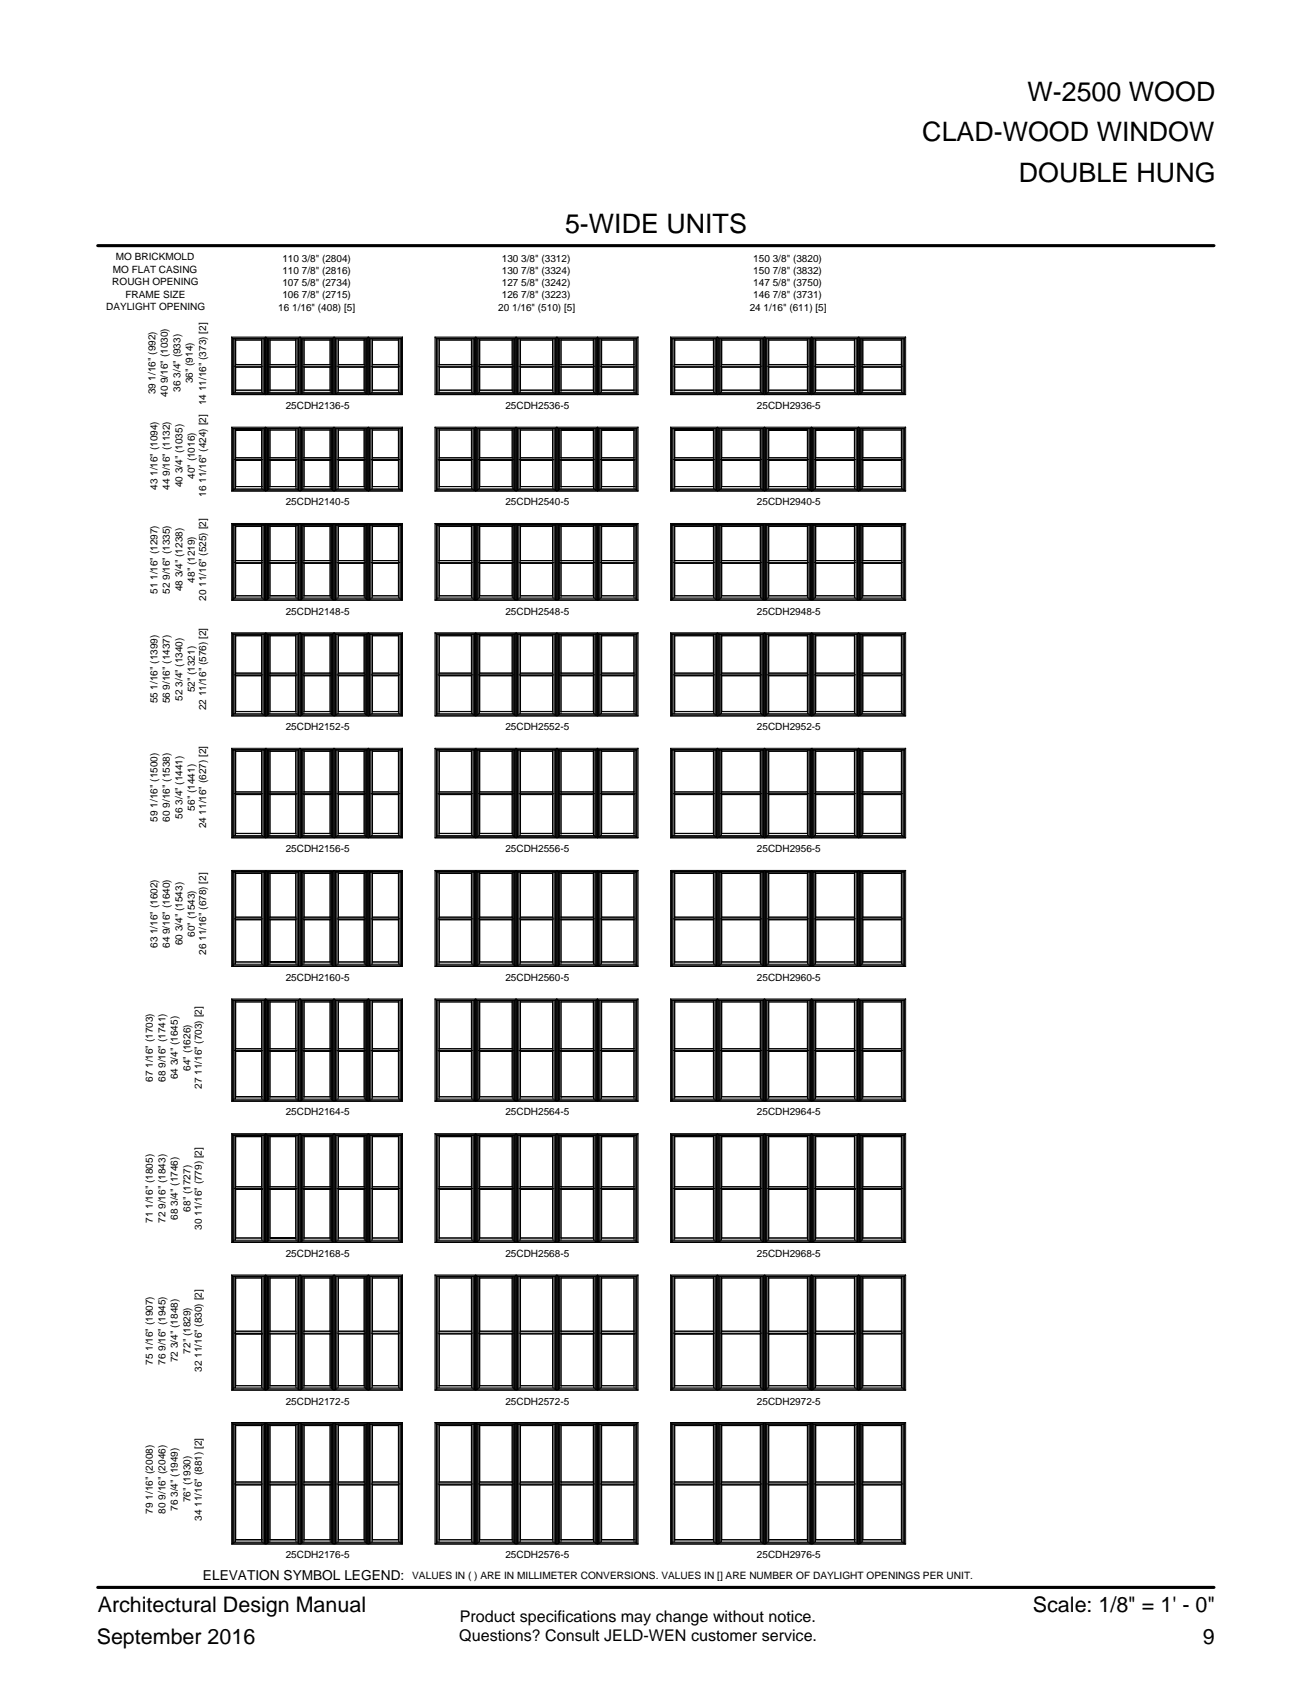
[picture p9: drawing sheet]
<svg xmlns="http://www.w3.org/2000/svg" width="216mm" height="279mm" viewBox="0 0 216 279" stroke-linecap="round" stroke-linejoin="round" font-family="sans-serif">
<defs><g id="words">
<g font-size="4.4">
<text x="169.9" y="16.7">W-2500 WOOD</text>
<text x="152.5" y="23.3">CLAD-WOOD WINDOW</text>
<text x="168.4" y="30.1">DOUBLE HUNG</text>
<text x="93.4" y="38.5">5-WIDE UNITS</text>
</g>
<g font-size="3.5">
<text x="16.2" y="266.5">Architectural Design Manual</text>
<text x="170.8" y="266.5">Scale: 1/8&quot; = 1' - 0&quot;</text>
<text x="16" y="271.8">September 2016</text>
<text x="198.9" y="271.8">9</text>
</g>
<g font-size="2.7">
<text x="76" y="268.2">Product specifications may change without notice.</text>
<text x="75.9" y="271.4">Questions? Consult JELD-WEN customer service.</text>
</g>
<text font-size="2.3" x="33.6" y="261.3">ELEVATION SYMBOL LEGEND:</text>
<g font-size="1.7">
<text x="18.6" y="47.2">ROUGH OPENING</text>
<text x="18.7" y="45.1">MO FLAT CASING</text>
<text x="19.2" y="43.1">MO BRICKMOLD</text>
<text x="46.7" y="47.3">107 5/8&quot; (2734)</text>
<text x="46.7" y="45.2">110 7/8&quot; (2816)</text>
<text x="46.7" y="43.3">110 3/8&quot; (2804)</text>
<text x="83" y="47.3">127 5/8&quot; (3242)</text>
<text x="83" y="45.2">130 7/8&quot; (3324)</text>
<text x="83" y="43.3">130 3/8&quot; (3312)</text>
<text x="124.5" y="47.3">147 5/8&quot; (3750)</text>
<text x="124.5" y="45.2">150 7/8&quot; (3832)</text>
<text x="124.5" y="43.3">150 3/8&quot; (3820)</text>
<text x="17.6" y="51.3">DAYLIGHT OPENING</text>
<text x="20.7" y="49.2">FRAME SIZE</text>
<text x="46" y="51.4">16 1/16&quot; (408) [5]</text>
<text x="46.7" y="49.3">106 7/8&quot; (2715)</text>
<text x="82.4" y="51.4">20 1/16&quot; (510) [5]</text>
<text x="83" y="49.3">126 7/8&quot; (3223)</text>
<text x="123.9" y="51.4">24 1/16&quot; (611) [5]</text>
<text x="124.5" y="49.3">146 7/8&quot; (3731)</text>
<text x="25.7" y="65.2" transform="rotate(-90 25.7 65.2)">39 1/16&quot; (992)</text>
<text x="27.8" y="65.6" transform="rotate(-90 27.8 65.6)">40 9/16&quot; (1030)</text>
<text x="29.8" y="64.7" transform="rotate(-90 29.8 64.7)">36 3/4&quot; (933)</text>
<text x="31.9" y="63.4" transform="rotate(-90 31.9 63.4)">36&quot; (914)</text>
<text x="34.1" y="67" transform="rotate(-90 34.1 67)">14 11/16&quot; (373) [2]</text>
<text x="47.2" y="67.6">25CDH2136-5</text>
<text x="83.6" y="67.6">25CDH2536-5</text>
<text x="125.1" y="67.6">25CDH2936-5</text>
<text x="26" y="81" transform="rotate(-90 26 81)">43 1/16&quot; (1094)</text>
<text x="28.1" y="81" transform="rotate(-90 28.1 81)">44 9/16&quot; (1132)</text>
<text x="30.2" y="80.5" transform="rotate(-90 30.2 80.5)">40 3/4&quot; (1035)</text>
<text x="32.2" y="79.2" transform="rotate(-90 32.2 79.2)">40&quot; (1016)</text>
<text x="34.1" y="82.1" transform="rotate(-90 34.1 82.1)">16 11/16&quot; (424) [2]</text>
<text x="47.2" y="83.5">25CDH2140-5</text>
<text x="83.6" y="83.5">25CDH2540-5</text>
<text x="125.1" y="83.5">25CDH2940-5</text>
<text x="26" y="98.2" transform="rotate(-90 26 98.2)">51 1/16&quot; (1297)</text>
<text x="28.1" y="98.2" transform="rotate(-90 28.1 98.2)">52 9/16&quot; (1335)</text>
<text x="30.2" y="97.7" transform="rotate(-90 30.2 97.7)">48 3/4&quot; (1238)</text>
<text x="32.2" y="96.3" transform="rotate(-90 32.2 96.3)">48&quot; (1219)</text>
<text x="34.1" y="99.3" transform="rotate(-90 34.1 99.3)">20 11/16&quot; (525) [2]</text>
<text x="47.2" y="101.6">25CDH2148-5</text>
<text x="83.6" y="101.6">25CDH2548-5</text>
<text x="125.1" y="101.6">25CDH2948-5</text>
<text x="26" y="116.3" transform="rotate(-90 26 116.3)">55 1/16&quot; (1399)</text>
<text x="28.1" y="116.3" transform="rotate(-90 28.1 116.3)">56 9/16&quot; (1437)</text>
<text x="30.2" y="115.8" transform="rotate(-90 30.2 115.8)">52 3/4&quot; (1340)</text>
<text x="32.2" y="114.5" transform="rotate(-90 32.2 114.5)">52&quot; (1321)</text>
<text x="34.1" y="117.4" transform="rotate(-90 34.1 117.4)">22 11/16&quot; (576) [2]</text>
<text x="47.2" y="120.7">25CDH2152-5</text>
<text x="83.6" y="120.7">25CDH2552-5</text>
<text x="125.1" y="120.7">25CDH2952-5</text>
<text x="26" y="135.8" transform="rotate(-90 26 135.8)">59 1/16&quot; (1500)</text>
<text x="28.1" y="135.8" transform="rotate(-90 28.1 135.8)">60 9/16&quot; (1538)</text>
<text x="30.2" y="135.4" transform="rotate(-90 30.2 135.4)">56 3/4&quot; (1441)</text>
<text x="32.2" y="134" transform="rotate(-90 32.2 134)">56&quot; (1441)</text>
<text x="34.1" y="137" transform="rotate(-90 34.1 137)">24 11/16&quot; (627) [2]</text>
<text x="47.2" y="140.9">25CDH2156-5</text>
<text x="83.6" y="140.9">25CDH2556-5</text>
<text x="125.1" y="140.9">25CDH2956-5</text>
<text x="32.2" y="154.9" transform="rotate(-90 32.2 154.9)">60&quot; (1543)</text>
<text x="26" y="156.7" transform="rotate(-90 26 156.7)">63 1/16&quot; (1602)</text>
<text x="28.1" y="156.7" transform="rotate(-90 28.1 156.7)">64 9/16&quot; (1640)</text>
<text x="30.2" y="156.3" transform="rotate(-90 30.2 156.3)">60 3/4&quot; (1543)</text>
<text x="34.1" y="157.9" transform="rotate(-90 34.1 157.9)">26 11/16&quot; (678) [2]</text>
<text x="47.2" y="162.2">25CDH2160-5</text>
<text x="83.6" y="162.2">25CDH2560-5</text>
<text x="125.1" y="162.2">25CDH2960-5</text>
<text x="25.3" y="178.9" transform="rotate(-90 25.3 178.9)">67 1/16&quot; (1703)</text>
<text x="27.4" y="178.9" transform="rotate(-90 27.4 178.9)">68 9/16&quot; (1741)</text>
<text x="29.4" y="178.4" transform="rotate(-90 29.4 178.4)">64 3/4&quot; (1645)</text>
<text x="31.5" y="177.1" transform="rotate(-90 31.5 177.1)">64&quot; (1626)</text>
<text x="33.4" y="180" transform="rotate(-90 33.4 180)">27 11/16&quot; (703) [2]</text>
<text x="47.2" y="184.4">25CDH2164-5</text>
<text x="83.6" y="184.4">25CDH2564-5</text>
<text x="125.1" y="184.4">25CDH2964-5</text>
<text x="25.3" y="202.2" transform="rotate(-90 25.3 202.2)">71 1/16&quot; (1805)</text>
<text x="27.4" y="202.2" transform="rotate(-90 27.4 202.2)">72 9/16&quot; (1843)</text>
<text x="29.4" y="201.7" transform="rotate(-90 29.4 201.7)">68 3/4&quot; (1746)</text>
<text x="31.5" y="200.3" transform="rotate(-90 31.5 200.3)">68&quot; (1727)</text>
<text x="33.4" y="203.3" transform="rotate(-90 33.4 203.3)">30 11/16&quot; (779) [2]</text>
<text x="47.2" y="207.8">25CDH2168-5</text>
<text x="83.6" y="207.8">25CDH2568-5</text>
<text x="125.1" y="207.8">25CDH2968-5</text>
<text x="25.3" y="225.7" transform="rotate(-90 25.3 225.7)">75 1/16&quot; (1907)</text>
<text x="27.4" y="225.7" transform="rotate(-90 27.4 225.7)">76 9/16&quot; (1945)</text>
<text x="29.4" y="225.2" transform="rotate(-90 29.4 225.2)">72 3/4&quot; (1848)</text>
<text x="31.5" y="223.8" transform="rotate(-90 31.5 223.8)">72&quot; (1829)</text>
<text x="33.4" y="226.8" transform="rotate(-90 33.4 226.8)">32 11/16&quot; (830) [2]</text>
<text x="47.2" y="232.2">25CDH2172-5</text>
<text x="83.6" y="232.2">25CDH2572-5</text>
<text x="125.1" y="232.2">25CDH2972-5</text>
<text x="25.3" y="250.2" transform="rotate(-90 25.3 250.2)">79 1/16&quot; (2008)</text>
<text x="27.4" y="250.2" transform="rotate(-90 27.4 250.2)">80 9/16&quot; (2046)</text>
<text x="29.4" y="249.8" transform="rotate(-90 29.4 249.8)">76 3/4&quot; (1949)</text>
<text x="31.5" y="248.4" transform="rotate(-90 31.5 248.4)">76&quot; (1930)</text>
<text x="33.4" y="251.4" transform="rotate(-90 33.4 251.4)">34 11/16&quot; (881) [2]</text>
<text x="47.2" y="257.7">25CDH2176-5</text>
<text x="83.6" y="257.7">25CDH2576-5</text>
<text x="125.1" y="257.7">25CDH2976-5</text>
<text x="68.1" y="261.1">VALUES IN ( ) ARE IN MILLIMETER CONVERSIONS. VALUES IN [] ARE NUMBER OF DAYLIGHT OPENINGS PER UNIT.</text>
</g>
</g></defs>
<g fill="none" stroke="#000" stroke-width=".17">
<path d="M38.3 55.7v9.5h28.2v-9.5M38.3 55.7l.3 .3M38.3 55.7h28.2M38.6 56h5M38.6 56l-.1 9.1M38.7 56v8.9M38.9 56v8.9M39 56.2v4.1M39 56.2h4.3M43.3 56.2h-4.3M43.3 56v8.9M43.5 56v9"/>
<path d="M43.6 56v9.1h.1M43.9 55.8l-.3 .2M43.9 55.7v9.5M44 55.8l.2 .2M44 55.7v9.5M44.2 56h5.1M44.2 56v9.1h-.1M44.4 56v9M44.6 56v8.9M44.6 56.2h4.3M44.6 56.2v4.1M48.9 56.2v4.1"/>
<path d="M48.9 56v8.9M49.1 56v9M49.3 56v9.1M49.6 55.8l-.3 .2M49.6 55.7v9.5M49.6 55.8l.3 .2M49.9 56h5.1M49.9 56l-.1 9.1M50 56v9M50.2 56v8.9M50.3 56.2h4.3M50.3 56.2v4.1"/>
<path d="M54.6 56.2v4.1M54.6 56v8.9M54.8 56v9M55 56v9.1M55.2 55.8l-.2 .2M55.2 55.7v9.5M55.3 55.8l.2 .2M55.3 55.7v9.5M55.5 56h5.1M55.5 56v9.1M55.7 56v9M55.9 56v8.9"/>
<path d="M56 56.2h4.2M56 56.2v4.1M60.2 56.2v4.1M60.2 56v8.9M60.4 56v9M60.6 56v9.1M60.9 55.8l-.3 .2M60.9 55.7v9.5M60.9 55.8l.3 .2M61.2 56h5.1M61.2 56l-.1 9.1M61.3 56v9"/>
<path d="M61.5 56v8.9M61.6 56.2h4.3M61.6 56.2v4.1M65.9 56.2v4.1M65.9 56v8.9M66.1 56v9M66.3 56v9.1M66.5 55.7l-.2 .3M71.9 55.7h33.6M71.9 55.7v9.5h33.6v-9.5M71.9 55.7l.3 .3M72.2 56h6.1"/>
<path d="M72.2 56v9.1M72.4 56v8.9M72.6 56v8.9M72.6 56.2h5.3M72.6 56.2v4.1M77.9 56.2v4.1M78 56v8.9M78.2 56v9M78.3 56l.1 9.1M78.6 55.8l-.3 .2M78.6 55.7v9.5M78.7 55.8l.2 .2"/>
<path d="M78.7 55.7v9.5M78.9 56h6.2M78.9 56v9.1M79.1 56v9M79.3 56v8.9M79.3 56.2h5.4M79.3 56.2v4.1M84.7 56.2v4.1M84.7 56v8.9M84.9 56v9M85.1 56v9.1M85.3 55.8l-.2 .2"/>
<path d="M85.3 55.7v9.5M85.4 55.8l.2 .2M85.4 55.7v9.5M85.6 56h6.2M85.6 56v9.1M85.8 56v9M86 56v8.9M86 56.2h5.3M86 56.2v4.1M91.3 56.2v4.1M91.4 56v8.9M91.6 56v9"/>
<path d="M91.8 56v9.1M92 55.8l-.2 .2M92 55.7v9.5M92.1 55.8l.2 .2M92.1 55.7v9.5M92.3 56h6.2M92.3 56v9.1M92.5 56v9M92.7 56.2h5.4M92.7 56v8.9M98.1 56.2v4.1M98.1 56v8.9"/>
<path d="M98.3 56v9M98.5 56v9.1M98.7 55.8l-.2 .2M98.7 55.7v9.5M98.8 55.8l.2 .2M98.8 55.7v9.5M99 56h6.2M99 56v9.1M99.2 56v9M99.4 56v8.9M99.5 56.2h5.3M99.5 56.2v4.1"/>
<path d="M104.8 56.2h-5.3M104.8 56v8.9M105 56v9M105.2 56v9.1h.1M105.5 55.7l-.3 .3M110.9 55.7h38.8M110.9 55.7v9.5h38.8v-9.5M110.9 55.7l.2 .3M111.1 56h7.2M111.1 56v9.1M111.3 56v8.9M111.5 56.2h6.4"/>
<path d="M111.5 56v8.9M117.9 56.2v4.1M118 56v8.9M118.2 56v9M118.3 56l.1 9.1M118.6 55.8l-.3 .2M118.6 55.7v9.5M118.6 55.8l.3 .2M118.9 56h7.2M118.9 56v9.1M119.1 56v9M119.3 56v8.9"/>
<path d="M119.3 56.2h6.4M119.3 56.2v4.1M125.7 56.2v4.1M125.7 56v8.9M125.9 56v9M126.1 56v9.1M126.4 55.8l-.3 .2M126.4 55.7v9.5M126.4 55.8l.3 .2M126.7 56h7.2M126.7 56v9.1h-.1M126.8 56v9"/>
<path d="M127.1 56.2h6.4M127.1 56v8.9M133.5 56.2v4.1M133.5 56v8.9M133.7 56v9M133.9 56v9.1M134.1 55.8l-.2 .2M134.1 55.7v9.5M134.2 55.8l.2 .2M134.2 55.7v9.5M134.4 56h7.3M134.4 56v9.1"/>
<path d="M134.6 56v9M134.8 56v8.9M134.9 56.2h6.4M134.9 56.2v4.1M141.3 56.2h-6.4M141.3 56v8.9M141.5 56v9M141.7 56v9.1M141.9 55.8l-.2 .2M141.9 55.7v9.5M142 55.8l.2 .2M142 55.7v9.5"/>
<path d="M142.2 56h7.2M142.2 56v9.1M142.4 56v9M142.6 56v8.9M142.6 56.2h6.4M142.6 56.2v4.1M149 56.2v4.1M149 56v8.9M149.3 56v9M149.4 56l.1 9.1M149.7 55.7l-.3 .3M38.3 65.2h5.6"/>
<path d="M38.3 70.6v10.6h28.2v-10.6M38.3 70.6l.3 .3M38.3 70.6h28.2M38.5 65.2v-9.3h5.3v9.3M38.5 65.2v-9.3h5.2l.1 9.3M38.6 64.9h4.9M38.6 65h5M38.6 70.9l-.1 10.1M38.6 70.9h5M38.7 60.6h4.8M38.7 70.9v10.1M38.7 76h4.8"/>
<path d="M38.9 71.1h4.4zM38.9 70.9v9.9M39 60.7v3.8M39 71.1v4.6M39 76.1v4.3M39 60.3h4.3M39 60.7h4.3M39 64.5h4.3M39 75.7h4.3M39 76.1h4.3M43.3 71.1h.1M43.3 60.7h-4.3"/>
<path d="M43.3 70.9v9.9M43.3 76.1h-4.3M43.5 70.9v10.1M43.6 70.9v10.1h.1M43.6 70.9l.3-.3v10.6M44 65.2h5.6M44 70.6v10.6M44 70.7l.2 .2M44.1 65.2v-9.3h5.3v9.3M44.1 65.2v-9.3h5.2l.1 9.3M44.2 65h5.1M44.2 70.9v10.1h-.1"/>
<path d="M44.2 70.9h5.1M44.4 60.6h4.7M44.4 64.9h4.7M44.4 70.9v10.1M44.4 76h4.7M44.6 70.9v9.9M44.6 71.1h4.3M44.6 60.3h4.3M44.6 60.7h4.3M44.6 64.5h4.3M44.6 60.7v3.8M44.6 71.1v4.6"/>
<path d="M44.6 76.1v4.3M44.6 75.7h4.3M44.6 76.1h4.3M48.9 60.7v3.8M48.9 71.1v4.6M48.9 76.1v4.3M48.9 70.9v9.9M49.1 70.9v10.1M49.3 70.9v10.1M49.3 70.9l.3-.3v10.6M49.6 65.2h5.6M49.6 70.6v10.6"/>
<path d="M49.6 70.7l.3 .2M49.8 65.2v-9.3h5.3v9.3M49.8 65.2v-9.3h5.2l.1 9.3M49.9 65h5.1M49.9 70.9l-.1 10.1M49.9 70.9h5.1M50 60.6h4.8M50 64.9h4.8M50 70.9v10.1M50 76h4.8M50.2 70.9v9.9M50.2 71.1h4.4"/>
<path d="M50.3 60.3h4.3M50.3 60.7h4.3M50.3 64.5h4.3M50.3 60.7v3.8M50.3 71.1v4.6M50.3 76.1v4.3M50.3 75.7h4.3M50.3 76.1h4.3M54.6 60.7v3.8M54.6 71.1v4.6M54.6 76.1v4.3M54.6 70.9v9.9"/>
<path d="M54.8 70.9v10.1M55 70.9v10.1M55 70.9l.2-.3v10.6M55.3 65.2h5.6M55.3 70.6v10.6M55.3 70.7l.2 .2M55.4 65.2v-9.3h5.3v9.3M55.4 65.2l.1-9.3h5.1v9.3h.1M55.5 65h5.1M55.5 70.9v10.1M55.5 70.9h5.1M55.7 60.6h4.7"/>
<path d="M55.7 64.9h4.7M55.7 70.9v10.1M55.7 76h4.7M55.9 70.9v9.9M55.9 71.1h4.3M56 60.3h4.2M56 60.7h4.2M56 64.5h4.2M56 60.7v3.8M56 71.1v4.6M56 76.1v4.3M56 75.7h4.2"/>
<path d="M56 76.1h4.2M60.2 60.7v3.8M60.2 71.1v4.6M60.2 76.1v4.3M60.2 70.9v9.9M60.4 70.9v10.1M60.6 70.9v10.1M60.6 70.9l.3-.3v10.6M60.9 65.2h5.6M60.9 70.6v10.6M60.9 70.7l.3 .2M61.1 65.2v-9.3h5.3v9.3"/>
<path d="M61.1 65.2v-9.3h5.2l.1 9.3M61.2 65h5.1M61.2 70.9l-.1 10.1M61.2 70.9h5.1M61.3 60.6h4.8M61.3 64.9h4.8M61.3 70.9v10.1M61.3 76h4.8M61.5 70.9v9.9M61.5 71.1h4.4M61.6 60.3h4.3M61.6 60.7h4.3"/>
<path d="M61.6 64.5h4.3M61.6 60.7v3.8M61.6 71.1v4.6M61.6 76.1v4.3M61.6 76.1h4.3M61.6 75.7h4.3M65.9 71.1v4.6M65.9 60.7v3.8M65.9 76.1v4.3M65.9 70.9v9.9M66.1 70.9v10.1M66.3 70.9v10.1"/>
<path d="M66.5 70.6l-.2 .3M71.9 65.2h6.7M71.9 70.6v10.6h33.6v-10.6M71.9 70.6h33.6M71.9 70.6l.3 .3M72.1 65.2v-9.3h6.3v9.3M72.1 65.2h.1v-9.3h6.2v9.3M72.2 64.9h6M72.2 65h6.1M72.2 70.9v10.1M72.2 70.9h6.1M72.4 60.6h5.8"/>
<path d="M72.4 70.9v10.1M72.4 76h5.8M72.6 70.9v9.9M72.6 71.1h5.4M72.6 60.3h5.3M72.6 60.7h5.3M72.6 64.5h5.3M72.6 76.1h5.3M72.6 75.7h5.3M72.6 60.7v3.8M72.6 71.1v4.6M72.6 76.1v4.3"/>
<path d="M77.9 60.7v3.8M77.9 71.1v4.6M77.9 76.1v4.3M78 70.9v9.9M78.2 70.9v10.1M78.3 70.9l.1 10.1M78.3 70.9l.3-.3v10.6M78.7 65.2h6.6M78.7 70.6v10.6M78.7 70.7l.2 .2M78.8 65.2v-9.3h6.4v9.3M78.8 65.2l.1-9.3h6.2l.1 9.3"/>
<path d="M78.9 65h6.2M78.9 70.9v10.1M78.9 70.9h6.2M79.1 60.6h5.8M79.1 64.9h5.8M79.1 70.9v10.1M79.1 76h5.8M79.3 70.9v9.9M79.3 71.1h5.4M79.3 60.3h5.4M79.3 60.7h5.4M79.3 64.5h5.4"/>
<path d="M79.3 60.7v3.8M79.3 71.1v4.6M79.3 76.1v4.3M79.3 75.7h5.4M79.3 76.1h5.4M84.7 60.7v3.8M84.7 71.1v4.6M84.7 76.1v4.3M84.7 70.9v9.9M84.9 70.9v10.1M85.1 70.9v10.1M85.1 70.9l.2-.3v10.6"/>
<path d="M85.4 65.2h6.6M85.4 70.6v10.6M85.4 70.7l.2 .2M85.5 65.2v-9.3h6.4v9.3M85.5 65.2l.1-9.3h6.2v9.3h.1M85.6 65h6.2M85.6 70.9v10.1M85.6 70.9h6.2M85.8 60.6h5.8M85.8 64.9h5.8M85.8 70.9v10.1M85.8 76h5.8"/>
<path d="M86 70.9v9.9M86 71.1h5.4M86 60.3h5.3M86 60.7h5.3M86 64.5h5.3M86 60.7v3.8M86 71.1v4.6M86 76.1v4.3M86 75.7h5.3M86 76.1h5.3M91.3 60.7v3.8M91.3 71.1v4.6"/>
<path d="M91.3 76.1v4.3M91.4 70.9v9.9M91.6 70.9v10.1M91.8 70.9v10.1M91.8 70.9l.2-.3v10.6M92.1 65.2h6.6M92.1 70.6v10.6M92.1 70.7l.2 .2M92.2 65.2v-9.3h6.4v9.3M92.2 65.2l.1-9.3h6.2l.1 9.3M92.3 65h6.2M92.3 70.9v10.1"/>
<path d="M92.3 70.9h6.2M92.5 60.6h5.8M92.5 64.9h5.8M92.5 70.9v10.1M92.5 76h5.8M92.7 71.1h.1M92.7 71.1h5.4zM92.7 60.3h5.4M92.7 60.7h5.4M92.7 64.5h5.4M92.7 70.9v9.9M92.7 76.1h5.4"/>
<path d="M92.7 75.7h5.4M98.1 60.3h-5.4M98.1 64.5h-5.4M98.1 60.7v3.8M98.1 71.1v4.6M98.1 76.1v4.3M98.1 75.7h-5.4M98.1 70.9v9.9M98.3 70.9v10.1M98.5 70.9v10.1M98.5 70.9l.2-.3v10.6M98.8 65.2h6.7"/>
<path d="M98.8 70.6v10.6M98.8 70.7l.2 .2M99 65.2v-9.3h6.3v9.3M99 65h6.2M99 70.9v10.1M99 70.9h6.2M99.2 60.6h5.8M99.2 64.9h5.8M99.2 70.9v10.1M99.2 76h5.8M99.4 71.1h5.4zM99.4 70.9v9.9"/>
<path d="M99.5 60.3h5.3M99.5 60.7h5.3M99.5 64.5h5.3M99.5 60.7v3.8M99.5 71.1v4.6M99.5 76.1v4.3M99.5 75.7h5.3M99.5 76.1h5.3M104.8 71.1v4.6h-5.3M104.8 71.1h.1M104.8 60.7h-5.3M104.8 76.1h-5.3"/>
<path d="M104.8 70.9v9.9M105 70.9v10.1M105.2 70.9v10.1h.1M105.5 70.6l-.3 .3M110.9 65.2h7.7M110.9 70.6v10.6h38.8v-10.6M110.9 70.6h38.8M110.9 70.6l.2 .3M111 65.2v-9.3h7.4v9.3M111 65.2l.1-9.3h7.3v9.3M111.1 64.9h7.1M111.1 65h7.2"/>
<path d="M111.1 70.9v10.1M111.1 70.9h7.2M111.3 60.6h6.9M111.3 70.9v10.1M111.3 76h6.9M111.5 71.1h.1M111.5 71.1h6.5zM111.5 60.3h6.4M111.5 60.7h6.4M111.5 64.5h6.4M111.5 76.1h6.4M111.5 70.9v9.9"/>
<path d="M111.5 75.7h6.4M117.9 60.3h-6.4M117.9 64.5h-6.4M117.9 60.7v3.8M117.9 71.1v4.6M117.9 76.1v4.3M117.9 75.7h-6.4M118 70.9v9.9M118.2 70.9v10.1M118.3 70.9l.1 10.1M118.3 70.9l.3-.3v10.6M118.6 65.2h7.8"/>
<path d="M118.6 70.6v10.6M118.6 70.7l.3 .2M118.8 65.2v-9.3h7.4v9.3M118.8 65.2l.1-9.3h7.2v9.3h.1M118.9 65h7.2M118.9 70.9v10.1M118.9 70.9h7.2M119.1 60.6h6.8M119.1 64.9h6.8M119.1 70.9v10.1M119.1 76h6.8M119.3 70.9v9.9"/>
<path d="M119.3 71.1h6.4M119.3 60.3h6.4M119.3 60.7h6.4M119.3 64.5h6.4M119.3 60.7v3.8M119.3 71.1v4.6M119.3 76.1v4.3M119.3 75.7h6.4M119.3 76.1h6.4M125.7 60.7v3.8M125.7 71.1v4.6M125.7 76.1v4.3"/>
<path d="M125.7 70.9v9.9M125.9 70.9v10.1M126.1 70.9v10.1M126.1 70.9l.3-.3v10.6M126.4 65.2h7.7M126.4 70.6v10.6M126.4 70.7l.3 .2M126.6 65.2v-9.3h7.4v9.3M126.6 65.2v-9.3h7.3l.1 9.3M126.7 65h7.2M126.7 70.9v10.1h-.1M126.7 70.9h7.2"/>
<path d="M126.8 60.6h6.9M126.8 64.9h6.9M126.8 70.9v10.1M126.8 76h6.9M127.1 71.1h.1M127.1 71.1h6.4zM127.1 60.3h6.4M127.1 60.7h6.4M127.1 64.5h6.4M127.1 70.9v9.9M127.1 76.1h6.4M127.1 75.7h6.4"/>
<path d="M133.5 60.3h-6.4M133.5 64.5h-6.4M133.5 60.7v3.8M133.5 71.1v4.6M133.5 76.1v4.3M133.5 75.7h-6.4M133.5 70.9v9.9M133.7 70.9v10.1M133.9 70.9v10.1M133.9 70.9l.2-.3v10.6M134.2 65.2h7.7M134.2 70.6v10.6"/>
<path d="M134.2 70.7l.2 .2M134.4 65.2v-9.3h7.4v9.3M134.4 65.2v-9.3h7.3l.1 9.3M134.4 65h7.3M134.4 70.9v10.1M134.4 70.9h7.3M134.6 60.6h6.9M134.6 64.9h6.9M134.6 70.9v10.1M134.6 76h6.9M134.8 71.1h6.5zM134.8 70.9v9.9"/>
<path d="M134.9 60.3h6.4M134.9 60.7h6.4M134.9 64.5h6.4M134.9 60.7v3.8M134.9 71.1v4.6M134.9 76.1v4.3M134.9 75.7h6.4M134.9 76.1h6.4M141.3 71.1h.1M141.3 60.7h-6.4M141.3 76.1h-6.4M141.3 70.9v9.9"/>
<path d="M141.5 70.9v10.1M141.7 70.9v10.1M141.7 70.9l.2-.3v10.6M142 65.2h7.7M142 70.6v10.6M142 70.7l.2 .2M142.1 65.2v-9.3h7.4v9.3M142.1 65.2h.1v-9.3h7.3v9.3M142.2 65h7.2M142.2 70.9v10.1M142.2 70.9h7.2M142.4 60.6h6.9"/>
<path d="M142.4 64.9h6.9M142.4 70.9v10.1M142.4 76h6.9M142.6 70.9v9.9M142.6 71.1h6.4M142.6 60.3h6.4M142.6 60.7h6.4M142.6 64.5h6.4M142.6 60.7v3.8M142.6 71.1v4.6M142.6 76.1v4.3M142.6 75.7h6.4"/>
<path d="M142.6 76.1h6.4M149 71.1v4.6M149 60.7v3.8M149 76.1v4.3M149 70.9v9.9M149.3 70.9v10.1M149.4 70.9l.1 10.1M149.7 70.6l-.3 .3M38.3 86.5v12.7h28.2v-12.7M38.3 81.1h5.6M38.3 86.5l.3 .3M38.3 86.5h28.2"/>
<path d="M38.3 99.2h5.6M38.5 81.1v-10.3h5.3v10.3M38.5 99.2v-12.5h5.3v12.5M38.5 81.1v-10.3h5.2l.1 10.3M38.5 99.2v-12.4h5.2l.1 12.4M38.6 86.8l-.1 12.3M38.6 80.8h4.9M38.6 81h5M38.6 86.8h5M38.6 98.9h4.9M38.6 99h5M38.7 86.8v12.2"/>
<path d="M38.7 93h4.8M38.9 80.4h4.4zM38.9 92.7h4.4zM38.9 86.8v12.1M39 87.1v5.6M39 93.1v5.4M39 87.1h4.3M39 98.5h4.3M39 93.1h4.3M43.3 92.7h.1M43.3 80.4h.1M43.3 86.8v12.1"/>
<path d="M43.3 93.1h-4.3M43.3 87l-4.3 .1M43.5 86.8v12.2M43.6 86.8v12.3h.1M43.9 86.5v12.7M43.9 86.6l-.3 .2M44 86.5v12.7M44 81.1h5.6M44 86.6l.2 .2M44 99.2h5.6M44.1 81.1v-10.3h5.3v10.3M44.1 99.2v-12.5h5.3v12.5"/>
<path d="M44.1 81.1v-10.3h5.2l.1 10.3M44.1 99.2v-12.4h5.2l.1 12.4M44.2 86.8v12.3h-.1M44.2 81h5.1M44.2 86.8h5.1M44.2 99h5.1M44.4 86.8v12.2M44.4 80.8h4.7M44.4 98.9h4.7M44.4 93h4.7M44.6 80.4h4.3zM44.6 98.5h4.3z"/>
<path d="M44.6 86.8v12.1M44.6 92.7h4.3M44.6 87.1v5.6M44.6 93.1v5.4M44.6 93.1h4.3M44.6 87.1h4.3M48.9 87.1v5.6M48.9 93.1v5.4M48.9 86.8v12.1M49.1 86.8v12.2M49.3 86.8v12.3M49.6 86.5v12.7"/>
<path d="M49.6 86.6l-.3 .2M49.6 81.1h5.6M49.6 86.6l.3 .2M49.6 99.2h5.6M49.8 81.1v-10.3h5.3v10.3M49.8 99.2v-12.5h5.3v12.5M49.8 81.1v-10.3h5.2l.1 10.3M49.8 99.2v-12.4h5.2l.1 12.4M49.9 86.8l-.1 12.3M49.9 81h5.1M49.9 86.8h5.1M49.9 99h5.1"/>
<path d="M50 86.8v12.2M50 80.8h4.8M50 98.9h4.8M50 93h4.8M50.2 92.7h4.4M50.2 86.8v12.1M50.2 80.4h4.4M50.3 87.1v5.6M50.3 93.1v5.4M50.3 93.1h4.3M50.3 87.1h4.3M50.3 98.5h4.3"/>
<path d="M54.6 87.1v5.6M54.6 93.1v5.4M54.6 86.8v12.1M54.8 86.8v12.2M55 86.8v12.3M55.2 86.5v12.7M55.2 86.6l-.2 .2M55.3 86.5v12.7M55.3 81.1h5.6M55.3 86.6l.2 .2M55.3 99.2h5.6M55.4 81.1v-10.3h5.3v10.3"/>
<path d="M55.4 99.2v-12.5h5.3v12.5M55.4 81.1l.1-10.3h5.1v10.3h.1M55.4 99.2l.1-12.4h5.1v12.4h.1M55.5 86.8v12.3M55.5 81h5.1M55.5 86.8h5.1M55.5 99h5.1M55.7 86.8v12.2M55.7 80.8h4.7M55.7 98.9h4.7M55.7 93h4.7M55.9 92.7h4.3"/>
<path d="M55.9 86.8v12.1M55.9 80.4h4.3M56 87.1v5.6M56 93.1v5.4M56 93.1h4.2M56 87.1h4.2M56 98.5h4.2M60.2 87.1v5.6M60.2 93.1v5.4M60.2 86.8v12.1M60.4 86.8v12.2M60.6 86.8v12.3"/>
<path d="M60.9 86.5v12.7M60.9 86.6l-.3 .2M60.9 81.1h5.6M60.9 86.6l.3 .2M60.9 99.2h5.6M61.1 81.1v-10.3h5.3v10.3M61.1 99.2v-12.5h5.3v12.5M61.1 81.1v-10.3h5.2l.1 10.3M61.1 99.2v-12.4h5.2l.1 12.4M61.2 86.8l-.1 12.3M61.2 81h5.1M61.2 86.8h5.1"/>
<path d="M61.2 99h5.1M61.3 86.8v12.2M61.3 80.8h4.8M61.3 98.9h4.8M61.3 93h4.8M61.5 92.7h4.4M61.5 86.8v12.1M61.5 80.4h4.4M61.6 87.1v5.6M61.6 93.1v5.4M61.6 93.1h4.3M61.6 87.1h4.3"/>
<path d="M61.6 98.5h4.3M65.9 87.1v5.6M65.9 93.1v5.4M65.9 86.8v12.1M66.1 86.8v12.2M66.3 86.8v12.3M66.5 86.5l-.2 .3M71.9 86.5v12.7h33.6v-12.7M71.9 81.1h6.7M71.9 86.5h33.6M71.9 86.5l.3 .3M71.9 99.2h6.7"/>
<path d="M72.1 81.1h.1v-10.3h6.2v10.3M72.1 99.2h.1v-12.4h6.2v12.4M72.1 81.1v-10.3h6.3v10.3M72.1 99.2v-12.5h6.3v12.5M72.2 86.8v12.3M72.2 80.8h6M72.2 81h6.1M72.2 86.8h6.1M72.2 98.9h6M72.2 99h6.1M72.4 86.8v12.2M72.4 93h5.8"/>
<path d="M72.6 92.7h5.4M72.6 86.8v12.1M72.6 80.4h5.4M72.6 93.1h5.3M72.6 87.1v5.6M72.6 93.1v5.4M72.6 87.1h5.3M72.6 98.5h5.3M77.9 87.1v5.6M77.9 93.1v5.4M78 86.8v12.1M78.2 86.8v12.2"/>
<path d="M78.3 86.8l.1 12.3M78.6 86.5v12.7M78.6 86.6l-.3 .2M78.7 86.5v12.7M78.7 81.1h6.6M78.7 86.6l.2 .2M78.7 99.2h6.6M78.8 81.1v-10.3h6.4v10.3M78.8 99.2v-12.5h6.4v12.5M78.8 81.1l.1-10.3h6.2l.1 10.3M78.8 99.2l.1-12.4h6.2l.1 12.4M78.9 86.8v12.3"/>
<path d="M78.9 81h6.2M78.9 86.8h6.2M78.9 99h6.2M79.1 86.8v12.2M79.1 80.8h5.8M79.1 98.9h5.8M79.1 93h5.8M79.3 92.7h5.4M79.3 86.8v12.1M79.3 80.4h5.4M79.3 87.1v5.6M79.3 93.1v5.4"/>
<path d="M79.3 93.1h5.4M79.3 98.5h5.4M79.3 87.1h5.4M84.7 87.1v5.6M84.7 93.1v5.4M84.7 86.8v12.1M84.9 86.8v12.2M85.1 86.8v12.3M85.3 86.5v12.7M85.3 86.6l-.2 .2M85.4 86.5v12.7M85.4 81.1h6.6"/>
<path d="M85.4 86.6l.2 .2M85.4 99.2h6.6M85.5 81.1v-10.3h6.4v10.3M85.5 99.2v-12.5h6.4v12.5M85.5 81.1l.1-10.3h6.2v10.3h.1M85.5 99.2l.1-12.4h6.2v12.4h.1M85.6 86.8v12.3M85.6 81h6.2M85.6 86.8h6.2M85.6 99h6.2M85.8 86.8v12.2M85.8 80.8h5.8"/>
<path d="M85.8 98.9h5.8M85.8 93h5.8M86 92.7h5.4M86 86.8v12.1M86 80.4h5.4M86 87.1v5.6M86 93.1v5.4M86 93.1h5.3M86 87.1h5.3M86 98.5h5.3M91.3 87.1v5.6M91.3 93.1v5.4"/>
<path d="M91.4 86.8v12.1M91.6 86.8v12.2M91.8 86.8v12.3M92 86.5v12.7M92 86.6l-.2 .2M92.1 86.5v12.7M92.1 81.1h6.6M92.1 86.6l.2 .2M92.1 99.2h6.6M92.2 81.1v-10.3h6.4v10.3M92.2 99.2v-12.5h6.4v12.5M92.2 81.1l.1-10.3h6.2l.1 10.3"/>
<path d="M92.2 99.2l.1-12.4h6.2l.1 12.4M92.3 86.8v12.3M92.3 81h6.2M92.3 86.8h6.2M92.3 99h6.2M92.5 86.8v12.2M92.5 80.8h5.8M92.5 98.9h5.8M92.5 93h5.8M92.7 92.7h.1M92.7 80.4h.1M92.7 80.4h5.4z"/>
<path d="M92.7 92.7h5.4zM92.7 86.8v12.1M92.7 93.1h5.4M92.7 87l5.4 .1M92.7 87.1h5.4M92.7 98.5h5.4M98.1 87.1v5.6M98.1 93.1v5.4M98.1 98.5h-5.4M98.1 86.8v12.1M98.3 86.8v12.2M98.5 86.8v12.3"/>
<path d="M98.7 86.5v12.7M98.7 86.6l-.2 .2M98.8 86.5v12.7M98.8 81.1h6.7M98.8 86.6l.2 .2M98.8 99.2h6.7M99 81.1v-10.3h6.3v10.3M99 99.2v-12.5h6.3v12.5M99 99.2v-12.4h6.3v12.4M99 86.8v12.3M99 81h6.2M99 86.8h6.2"/>
<path d="M99 99h6.2M99.2 86.8v12.2M99.2 80.8h5.8M99.2 98.9h5.8M99.2 93h5.8M99.4 80.4h5.4zM99.4 92.7h5.4zM99.4 86.8v12.1M99.5 87.1v5.6M99.5 93.1v5.4M99.5 87.1h5.3M99.5 98.5h5.3"/>
<path d="M99.5 93.1h5.3M104.8 92.7h.1M104.8 80.4h.1M104.8 93.1h-5.3M104.8 86.8v12.1M104.8 87l-5.3 .1M105 86.8v12.2M105.2 86.8v12.3h.1M105.5 86.5l-.3 .3M110.9 86.5v12.7h38.8v-12.7M110.9 81.1h7.7M110.9 86.5h38.8"/>
<path d="M110.9 86.5l.2 .3M110.9 99.2h7.7M111 81.1l.1-10.3h7.3v10.3M111 99.2l.1-12.4h7.3v12.4M111 81.1v-10.3h7.4v10.3M111 99.2v-12.5h7.4v12.5M111.1 86.8v12.3M111.1 80.8h7.1M111.1 81h7.2M111.1 86.8h7.2M111.1 98.9h7.1M111.1 99h7.2"/>
<path d="M111.3 86.8v12.2M111.3 93h6.9M111.5 92.7h.1M111.5 80.4h.1M111.5 80.4h6.5zM111.5 92.7h6.5zM111.5 93.1h6.4M111.5 86.8v12.1M111.5 87l6.4 .1M111.5 87.1h6.4M111.5 98.5h6.4M117.9 87.1v5.6"/>
<path d="M117.9 93.1v5.4M117.9 98.5h-6.4M118 86.8v12.1M118.2 86.8v12.2M118.3 86.8l.1 12.3M118.6 86.5v12.7M118.6 86.6l-.3 .2M118.6 81.1h7.8M118.6 86.6l.3 .2M118.6 99.2h7.8M118.8 81.1v-10.3h7.4v10.3M118.8 99.2v-12.5h7.4v12.5"/>
<path d="M118.8 81.1l.1-10.3h7.2v10.3h.1M118.8 99.2l.1-12.4h7.2v12.4h.1M118.9 86.8v12.3M118.9 81h7.2M118.9 86.8h7.2M118.9 99h7.2M119.1 86.8v12.2M119.1 80.8h6.8M119.1 98.9h6.8M119.1 93h6.8M119.3 92.7h6.4M119.3 86.8v12.1"/>
<path d="M119.3 80.4h6.4M119.3 87.1v5.6M119.3 93.1v5.4M119.3 93.1h6.4M119.3 87.1h6.4M119.3 98.5h6.4M125.7 87.1v5.6M125.7 93.1v5.4M125.7 86.8v12.1M125.9 86.8v12.2M126.1 86.8v12.3M126.4 86.5v12.7"/>
<path d="M126.4 86.6l-.3 .2M126.4 81.1h7.7M126.4 86.6l.3 .2M126.4 99.2h7.7M126.6 81.1v-10.3h7.4v10.3M126.6 99.2v-12.5h7.4v12.5M126.6 81.1v-10.3h7.3l.1 10.3M126.6 99.2v-12.4h7.3l.1 12.4M126.7 86.8v12.3h-.1M126.7 81h7.2M126.7 86.8h7.2M126.7 99h7.2"/>
<path d="M126.8 86.8v12.2M126.8 80.8h6.9M126.8 98.9h6.9M126.8 93h6.9M127.1 92.7h.1M127.1 80.4h.1M127.1 80.4h6.4zM127.1 92.7h6.4zM127.1 86.8v12.1M127.1 93.1h6.4M127.1 87l6.4 .1M127.1 87.1h6.4"/>
<path d="M127.1 98.5h6.4M133.5 87.1v5.6M133.5 93.1v5.4M133.5 98.5h-6.4M133.5 86.8v12.1M133.7 86.8v12.2M133.9 86.8v12.3M134.1 86.5v12.7M134.1 86.6l-.2 .2M134.2 86.5v12.7M134.2 81.1h7.7M134.2 86.6l.2 .2"/>
<path d="M134.2 99.2h7.7M134.4 81.1v-10.3h7.4v10.3M134.4 99.2v-12.5h7.4v12.5M134.4 81.1v-10.3h7.3l.1 10.3M134.4 99.2v-12.4h7.3l.1 12.4M134.4 86.8v12.3M134.4 81h7.3M134.4 86.8h7.3M134.4 99h7.3M134.6 86.8v12.2M134.6 80.8h6.9M134.6 98.9h6.9"/>
<path d="M134.6 93h6.9M134.8 80.4h6.5zM134.8 92.7h6.5zM134.8 86.8v12.1M134.9 87.1v5.6M134.9 93.1v5.4M134.9 87.1h6.4M134.9 98.5h6.4M134.9 93.1h6.4M141.3 92.7h.1M141.3 80.4h.1M141.3 93.1h-6.4"/>
<path d="M141.3 86.8v12.1M141.3 87l-6.4 .1M141.5 86.8v12.2M141.7 86.8v12.3M141.9 86.5v12.7M141.9 86.6l-.2 .2M142 86.5v12.7M142 81.1h7.7M142 86.6l.2 .2M142 99.2h7.7M142.1 81.1v-10.3h7.4v10.3M142.1 99.2v-12.5h7.4v12.5"/>
<path d="M142.1 81.1h.1v-10.3h7.3v10.3M142.1 99.2h.1v-12.4h7.3v12.4M142.2 86.8v12.3M142.2 81h7.2M142.2 86.8h7.2M142.2 99h7.2M142.4 86.8v12.2M142.4 80.8h6.9M142.4 98.9h6.9M142.4 93h6.9M142.6 92.7h6.4M142.6 86.8v12.1"/>
<path d="M142.6 80.4h6.4M142.6 87.1v5.6M142.6 93.1v5.4M142.6 93.1h6.4M142.6 87.1h6.4M142.6 98.5h6.4M149 87.1v5.6M149 93.1v5.4M149 86.8v12.1M149.3 86.8v12.2M149.4 86.8l.1 12.3M149.7 86.5l-.3 .3"/>
<path d="M38.3 104.6v13.8h28.2v-13.8M38.3 104.6l.3 .3M38.3 104.6h28.2M38.3 118.3h5.6M38.5 118.3v-13.5h5.3v13.5M38.5 118.3v-13.5h5.2v13.5M38.6 104.9v13.4h-.1M38.6 104.9h5M38.6 118h4.9M38.6 118.2h5M38.7 104.9v13.1M38.7 111.6h4.8"/>
<path d="M38.9 104.9v13.1M39 105.1v6.2M39 111.7v5.9M39 111.3h4.3M39 105.1h4.3M39 117.6h4.3M39 117.6l4.3 .1M39 111.7h4.3M43.3 104.9v13.1M43.3 111.7h-4.3M43.3 105.1h-4.3M43.5 104.9v13.3"/>
<path d="M43.6 104.9v13.4h.2M43.9 104.6v13.8M43.9 104.7l-.3 .2M44 104.6v13.8M44 104.7l.2 .2M44 118.3h5.6M44.1 118.3v-13.5h5.3v13.5M44.1 118.3v-13.5h5.2v13.5M44.2 104.9v13.4h-.1M44.2 104.9h5.1M44.2 118.2h5.1M44.4 104.9v13.3"/>
<path d="M44.4 118h4.7M44.4 111.6h4.7M44.6 117.7h4.3zM44.6 104.9v13.1M44.6 105.1v6.2M44.6 111.7v5.9M44.6 111.3h4.3M44.6 111.7h4.3M44.6 105.1h4.3M48.9 105.1v6.2M48.9 111.7v5.9M48.9 104.9v13.1"/>
<path d="M49.1 104.9v13.3M49.3 104.9v13.4h.1M49.6 104.6v13.8M49.6 104.7l-.3 .2M49.6 104.7l.3 .2M49.6 118.3h5.6M49.8 118.3v-13.5h5.3v13.5M49.8 118.3v-13.5h5.2v13.5M49.9 104.9v13.4h-.1M49.9 104.9h5.1M49.9 118.2h5.1M50 104.9v13.3"/>
<path d="M50 118h4.8M50 111.6h4.8M50.2 104.9v13.1M50.3 105.1v6.2M50.3 111.7v5.9M50.3 111.3h4.3M50.3 111.7h4.3M50.3 105.1h4.3M50.3 117.6h4.3M54.6 105.1v6.2M54.6 111.7v5.9M54.6 104.9v13.1"/>
<path d="M54.8 104.9v13.3M55 104.9v13.4h.1M55.2 104.6v13.8M55.2 104.7l-.2 .2M55.3 104.6v13.8M55.3 104.7l.2 .2M55.3 118.3h5.6M55.4 118.3v-13.5h5.3v13.5M55.5 118.3v-13.5h5.1v13.5M55.5 104.9v13.4h-.1M55.5 104.9h5.1M55.5 118.2h5.1"/>
<path d="M55.7 104.9v13.3M55.7 118h4.7M55.7 111.6h4.7M55.9 104.9v13.1M56 105.1v6.2M56 111.7v5.9M56 111.3h4.2M56 111.7h4.2M56 105.1h4.2M56 117.6h4.2M60.2 105.1v6.2M60.2 111.7v5.9"/>
<path d="M60.2 104.9v13.1M60.4 104.9v13.3M60.6 104.9v13.4h.1M60.9 104.6v13.8M60.9 104.7l-.3 .2M60.9 104.7l.3 .2M60.9 118.3h5.6M61.1 118.3v-13.5h5.3v13.5M61.1 118.3v-13.5h5.2v13.5M61.2 104.9v13.4h-.1M61.2 104.9h5.1M61.2 118.2h5.1"/>
<path d="M61.3 104.9v13.3M61.3 118h4.8M61.3 111.6h4.8M61.5 104.9v13.1M61.6 105.1v6.2M61.6 111.7v5.9M61.6 111.3h4.3M61.6 111.7h4.3M61.6 105.1h4.3M61.6 117.6h4.3M65.9 105.1v6.2M65.9 111.7v5.9"/>
<path d="M65.9 104.9v13.1M66.1 104.9v13.3M66.3 104.9v13.4h.1M66.5 104.6l-.2 .3M71.9 104.6v13.8h33.6v-13.8M71.9 104.6h33.6M71.9 104.6l.3 .3M71.9 118.3h6.7M72.1 118.3v-13.5h6.3v13.5M72.2 118.3v-13.5h6.2v13.5M72.2 104.9v13.4h-.1M72.2 104.9h6.1"/>
<path d="M72.2 118h6M72.2 118.2h6.1M72.4 104.9v13.1M72.4 111.6h5.8M72.6 104.9v13.1M72.6 111.7h5.3M72.6 111.3h5.3M72.6 105.1v6.2M72.6 111.7v5.9M72.6 105.1h5.3M72.6 117.6h5.3M77.9 105.1v6.2"/>
<path d="M77.9 111.7v5.9M78 104.9v13.1M78.2 104.9v13.3M78.3 104.9v13.4h.1M78.6 104.6v13.8M78.6 104.7l-.3 .2M78.7 104.6v13.8M78.7 104.7l.2 .2M78.7 118.3h6.6M78.8 118.3v-13.5h6.4v13.5M78.9 118.3v-13.5h6.2v13.5M78.9 104.9v13.4h-.1"/>
<path d="M78.9 104.9h6.2M78.9 118.2h6.2M79.1 104.9v13.3M79.1 118h5.8M79.1 111.6h5.8M79.3 104.9v13.1M79.3 105.1v6.2M79.3 111.7v5.9M79.3 111.3h5.4M79.3 111.7h5.4M79.3 105.1h5.4M79.3 117.6h5.4"/>
<path d="M84.7 105.1v6.2M84.7 111.7v5.9M84.7 104.9v13.1M84.9 104.9v13.3M85.1 104.9v13.4h.1M85.3 104.6v13.8M85.3 104.7l-.2 .2M85.4 104.6v13.8M85.4 104.7l.2 .2M85.4 118.3h6.6M85.5 118.3v-13.5h6.4v13.5M85.6 118.3v-13.5h6.2v13.5"/>
<path d="M85.6 104.9v13.4h-.1M85.6 104.9h6.2M85.6 118.2h6.2M85.8 104.9v13.3M85.8 118h5.8M85.8 111.6h5.8M86 104.9v13.1M86 105.1v6.2M86 111.7v5.9M86 111.3h5.3M86 111.7h5.3M86 105.1h5.3"/>
<path d="M86 117.6h5.3M91.3 105.1v6.2M91.3 111.7v5.9M91.4 104.9v13.1M91.6 104.9v13.3M91.8 104.9v13.4h.1M92 104.6v13.8M92 104.7l-.2 .2M92.1 104.6v13.8M92.1 104.7l.2 .2M92.1 118.3h6.6M92.2 118.3v-13.5h6.4v13.5"/>
<path d="M92.3 118.3v-13.5h6.2v13.5M92.3 104.9v13.4h-.1M92.3 104.9h6.2M92.3 118.2h6.2M92.5 104.9v13.3M92.5 118h5.8M92.5 111.6h5.8M92.7 104.9v13.1M92.7 111.7h5.4M92.7 105.1h5.4M92.7 117.6h5.4M92.7 111.3h5.4"/>
<path d="M98.1 105.1v6.2M98.1 111.7v5.9M98.1 111.3h-5.4M98.1 117.6l-5.4 .1M98.1 104.9v13.1M98.3 104.9v13.3M98.5 104.9v13.4h.1M98.7 104.6v13.8M98.7 104.7l-.2 .2M98.8 104.6v13.8M98.8 104.7l.2 .2M98.8 118.3h6.7"/>
<path d="M99 118.3v-13.5h6.3v13.5M99 104.9v13.4M99 104.9h6.2M99 118.2h6.2M99.2 104.9v13.3M99.2 118h5.8M99.2 111.6h5.8M99.4 104.9v13.1M99.5 105.1v6.2M99.5 111.7v5.9M99.5 111.3h5.3M99.5 105.1h5.3"/>
<path d="M99.5 117.6h5.3M99.5 117.6l5.3 .1M99.5 111.7h5.3M104.8 111.7h-5.3M104.8 104.9v13.1M104.8 105.1h-5.3M105 104.9v13.3M105.2 104.9v13.4h.1M105.5 104.6l-.3 .3M110.9 104.6v13.8h38.8v-13.8M110.9 104.6h38.8M110.9 104.6l.2 .3"/>
<path d="M110.9 118.3h7.7M111 118.3v-13.5h7.4v13.5M111.1 118.3v-13.5h7.3v13.5M111.1 104.9v13.4h-.1M111.1 104.9h7.2M111.1 118h7.1M111.1 118.2h7.2M111.3 104.9v13.1M111.3 111.6h6.9M111.5 111.7h6.4M111.5 104.9v13.1M111.5 105.1h6.4"/>
<path d="M111.5 117.6h6.4M111.5 111.3h6.4M117.9 105.1v6.2M117.9 111.7v5.9M117.9 111.3h-6.4M117.9 117.6l-6.4 .1M118 104.9v13.1M118.2 104.9v13.3M118.3 104.9v13.4h.1M118.6 104.6v13.8M118.6 104.7l-.3 .2M118.6 104.7l.3 .2"/>
<path d="M118.6 118.3h7.8M118.8 118.3v-13.5h7.4v13.5M118.9 118.3v-13.5h7.2v13.5M118.9 104.9v13.4h-.1M118.9 104.9h7.2M118.9 118.2h7.2M119.1 104.9v13.3M119.1 118h6.8M119.1 111.6h6.8M119.3 104.9v13.1M119.3 105.1v6.2M119.3 111.7v5.9"/>
<path d="M119.3 111.3h6.4M119.3 111.7h6.4M119.3 105.1h6.4M119.3 117.6h6.4M125.7 105.1v6.2M125.7 111.7v5.9M125.7 104.9v13.1M125.9 104.9v13.3M126.1 104.9v13.4h.1M126.4 104.6v13.8M126.4 104.7l-.3 .2M126.4 104.7l.3 .2"/>
<path d="M126.4 118.3h7.7M126.6 118.3v-13.5h7.4v13.5M126.6 118.3v-13.5h7.3v13.5M126.7 104.9v13.4h-.1M126.7 104.9h7.2M126.7 118.2h7.2M126.8 104.9v13.3M126.8 118h6.9M126.8 111.6h6.9M127.1 104.9v13.1M127.1 111.7h6.4M127.1 105.1h6.4"/>
<path d="M127.1 117.6h6.4M127.1 111.3h6.4M133.5 105.1v6.2M133.5 111.7v5.9M133.5 111.3h-6.4M133.5 117.6l-6.4 .1M133.5 104.9v13.1M133.7 104.9v13.3M133.9 104.9v13.4h.1M134.1 104.6v13.8M134.1 104.7l-.2 .2M134.2 104.6v13.8"/>
<path d="M134.2 104.7l.2 .2M134.2 118.3h7.7M134.4 118.3v-13.5h7.4v13.5M134.4 118.3v-13.5h7.3v13.5M134.4 104.9v13.4M134.4 104.9h7.3M134.4 118.2h7.3M134.6 104.9v13.3M134.6 118h6.9M134.6 111.6h6.9M134.8 104.9v13.1M134.9 105.1v6.2"/>
<path d="M134.9 111.7v5.9M134.9 111.3h6.4M134.9 105.1h6.4M134.9 117.6h6.4M134.9 117.6l6.4 .1M134.9 111.7h6.4M141.3 105.1h-6.4M141.3 111.7h-6.4M141.3 104.9v13.1M141.5 104.9v13.3M141.7 104.9v13.4h.1M141.9 104.6v13.8"/>
<path d="M141.9 104.7l-.2 .2M142 104.6v13.8M142 104.7l.2 .2M142 118.3h7.7M142.1 118.3v-13.5h7.4v13.5M142.2 118.3v-13.5h7.3v13.5M142.2 104.9v13.4h-.1M142.2 104.9h7.2M142.2 118.2h7.2M142.4 104.9v13.3M142.4 118h6.9M142.4 111.6h6.9"/>
<path d="M142.6 104.9v13.1M142.6 105.1v6.2M142.6 111.7v5.9M142.6 111.3h6.4M142.6 111.7h6.4M142.6 105.1h6.4M142.6 117.6h6.4M149 105.1v6.2M149 111.7v5.9M149 104.9v13.1M149.3 104.9v13.3M149.4 104.9v13.4h.1"/>
<path d="M149.7 104.6l-.3 .3M38.3 123.7v14.8h28.2v-14.8M38.3 123.7l.3 .3M38.3 123.7h28.2M38.3 138.5h5.6M38.5 138.5v-14.6h5.3v14.6M38.5 138.4v-14.4h5.2l.1 14.4M38.6 124l-.1 14.4M38.6 124h5M38.6 138.1h4.9M38.6 138.3h5M38.7 124v14.1"/>
<path d="M38.7 131.2h4.8M38.9 124v14.1M39 124.2v6.7M39 131.4v6.4M39 130.9l4.3 .1M39 124.2h4.3M39 137.8h4.3M39 130.9h4.3M39 131.4h4.3M43.3 124v14.1M43.3 131.3l-4.3 .1M43.3 124.2h-4.3"/>
<path d="M43.5 124v14.3M43.6 124v14.4h.1M43.9 123.7v14.8M43.9 123.8l-.3 .2M44 123.7v14.8M44 123.8l.2 .2M44 138.5h5.6M44.1 138.5v-14.6h5.3v14.6M44.1 138.4v-14.4h5.2l.1 14.4M44.2 124v14.4h-.1M44.2 124h5.1M44.2 138.3h5.1"/>
<path d="M44.4 124v14.3M44.4 138.1h4.7M44.4 131.2h4.7M44.6 124v14.1M44.6 137.8h4.3zM44.6 124.2v6.7M44.6 131.4v6.4M44.6 130.9h4.3M44.6 131.4h4.3M44.6 124.2h4.3M48.9 124.2v6.7M48.9 131.4v6.4"/>
<path d="M48.9 124v14.1M49.1 124v14.3M49.3 124v14.4M49.6 123.7v14.8M49.6 123.8l-.3 .2M49.6 123.8l.3 .2M49.6 138.5h5.6M49.8 138.5v-14.6h5.3v14.6M49.8 138.4v-14.4h5.2l.1 14.4M49.9 124l-.1 14.4M49.9 124h5.1M49.9 138.3h5.1"/>
<path d="M50 124v14.3M50 138.1h4.8M50 131.2h4.8M50.2 124v14.1M50.3 124.2v6.7M50.3 131.4v6.4M50.3 130.9h4.3M50.3 131.4h4.3M50.3 124.2h4.3M50.3 137.8h4.3M54.6 124.2v6.7M54.6 131.4v6.4"/>
<path d="M54.6 124v14.1M54.8 124v14.3M55 124v14.4M55.2 123.7v14.8M55.2 123.8l-.2 .2M55.3 123.7v14.8M55.3 123.8l.2 .2M55.3 138.5h5.6M55.4 138.5v-14.6h5.3v14.6M55.4 138.4l.1-14.4h5.1v14.4h.1M55.5 124v14.4M55.5 124h5.1"/>
<path d="M55.5 138.3h5.1M55.7 124v14.3M55.7 138.1h4.7M55.7 131.2h4.7M55.9 124v14.1M56 124.2v6.7M56 131.4v6.4M56 131.4h4.2M56 130.9h4.2M56 124.2h4.2M56 137.8h4.2M60.2 124.2v6.7"/>
<path d="M60.2 131.4v6.4M60.2 124v14.1M60.4 124v14.3M60.6 124v14.4M60.9 123.7v14.8M60.9 123.8l-.3 .2M60.9 123.8l.3 .2M60.9 138.5h5.6M61.1 138.5v-14.6h5.3v14.6M61.1 138.4v-14.4h5.2l.1 14.4M61.2 124l-.1 14.4M61.2 124h5.1"/>
<path d="M61.2 138.3h5.1M61.3 124v14.3M61.3 138.1h4.8M61.3 131.2h4.8M61.5 124v14.1M61.6 124.2v6.7M61.6 131.4v6.4M61.6 130.9h4.3M61.6 131.4h4.3M61.6 124.2h4.3M61.6 137.8h4.3M65.9 124.2v6.7"/>
<path d="M65.9 131.4v6.4M65.9 124v14.1M66.1 124v14.3M66.3 124v14.4M66.5 123.7l-.2 .3M71.9 123.7v14.8h33.6v-14.8M71.9 123.7h33.6M71.9 123.7l.3 .3M71.9 138.5h6.7M72.1 138.4h.1v-14.4h6.2v14.4M72.1 138.5v-14.6h6.3v14.6M72.2 124v14.4"/>
<path d="M72.2 124h6.1M72.2 138.1h6M72.2 138.3h6.1M72.4 124v14.1M72.4 131.2h5.8M72.6 124v14.1M72.6 131.4h5.3M72.6 130.9h5.3M72.6 124.2v6.7M72.6 131.4v6.4M72.6 124.2h5.3M72.6 137.8h5.3"/>
<path d="M77.9 124.2v6.7M77.9 131.4v6.4M78 124v14.1M78.2 124v14.3M78.3 124l.1 14.4M78.6 123.7v14.8M78.6 123.8l-.3 .2M78.7 123.7v14.8M78.7 123.8l.2 .2M78.7 138.5h6.6M78.8 138.5v-14.6h6.4v14.6M78.8 138.4l.1-14.4h6.2l.1 14.4"/>
<path d="M78.9 124v14.4M78.9 124h6.2M78.9 138.3h6.2M79.1 124v14.3M79.1 138.1h5.8M79.1 131.2h5.8M79.3 124v14.1M79.3 124.2v6.7M79.3 131.4v6.4M79.3 130.9h5.4M79.3 131.4h5.4M79.3 137.8h5.4"/>
<path d="M79.3 124.2h5.4M84.7 124.2v6.7M84.7 131.4v6.4M84.7 124v14.1M84.9 124v14.3M85.1 124v14.4M85.3 123.7v14.8M85.3 123.8l-.2 .2M85.4 123.7v14.8M85.4 123.8l.2 .2M85.4 138.5h6.6M85.5 138.5v-14.6h6.4v14.6"/>
<path d="M85.5 138.4l.1-14.4h6.2v14.4h.1M85.6 124v14.4M85.6 124h6.2M85.6 138.3h6.2M85.8 124v14.3M85.8 138.1h5.8M85.8 131.2h5.8M86 124v14.1M86 131.4h5.3M86 124.2v6.7M86 131.4v6.4M86 130.9h5.3"/>
<path d="M86 124.2h5.3M86 137.8h5.3M91.3 124.2v6.7M91.3 131.4v6.4M91.4 124v14.1M91.6 124v14.3M91.8 124v14.4M92 123.7v14.8M92 123.8l-.2 .2M92.1 123.7v14.8M92.1 123.8l.2 .2M92.1 138.5h6.6"/>
<path d="M92.2 138.5v-14.6h6.4v14.6M92.2 138.4l.1-14.4h6.2l.1 14.4M92.3 124v14.4M92.3 124h6.2M92.3 138.3h6.2M92.5 124v14.3M92.5 138.1h5.8M92.5 131.2h5.8M92.7 124v14.1M92.7 131.3l5.4 .1M92.7 124.2h5.4M92.7 137.8h5.4"/>
<path d="M92.7 130.9h5.4M92.7 131.4h5.4M98.1 124.2v6.7M98.1 131.4v6.4M98.1 130.9l-5.4 .1M98.1 137.8h-5.4M98.1 124v14.1M98.3 124v14.3M98.5 124v14.4M98.7 123.7v14.8M98.7 123.8l-.2 .2M98.8 123.7v14.8"/>
<path d="M98.8 123.8l.2 .2M98.8 138.5h6.7M99 138.5v-14.6h6.3v14.6M99 138.4v-14.4h6.3v14.4M99 124v14.4M99 124h6.2M99 138.3h6.2M99.2 124v14.3M99.2 138.1h5.8M99.2 131.2h5.8M99.4 124v14.1M99.5 124.2v6.7"/>
<path d="M99.5 131.4v6.4M99.5 130.9l5.3 .1M99.5 124.2h5.3M99.5 137.8h5.3M99.5 130.9h5.3M99.5 131.4h5.3M104.8 131.3l-5.3 .1M104.8 124v14.1M104.8 124.2h-5.3M105 124v14.3M105.2 124v14.4h.1M105.5 123.7l-.3 .3"/>
<path d="M110.9 123.7v14.8h38.8v-14.8M110.9 123.7h38.8M110.9 123.7l.2 .3M110.9 138.5h7.7M111 138.4l.1-14.4h7.3v14.4M111 138.5v-14.6h7.4v14.6M111.1 124v14.4M111.1 124h7.2M111.1 138.1h7.1M111.1 138.3h7.2M111.3 124v14.1M111.3 131.2h6.9"/>
<path d="M111.5 131.3l6.4 .1M111.5 124v14.1M111.5 124.2h6.4M111.5 137.8h6.4M111.5 130.9h6.4M111.5 131.4h6.4M117.9 137.8h-6.4M117.9 124.2v6.7M117.9 131.4v6.4M117.9 130.9l-6.4 .1M118 124v14.1M118.2 124v14.3"/>
<path d="M118.3 124l.1 14.4M118.6 123.7v14.8M118.6 123.8l-.3 .2M118.6 123.8l.3 .2M118.6 138.5h7.8M118.8 138.5v-14.6h7.4v14.6M118.8 138.4l.1-14.4h7.2v14.4h.1M118.9 124v14.4M118.9 124h7.2M118.9 138.3h7.2M119.1 124v14.3M119.1 138.1h6.8"/>
<path d="M119.1 131.2h6.8M119.3 124v14.1M119.3 124.2v6.7M119.3 131.4v6.4M119.3 130.9h6.4M119.3 131.4h6.4M119.3 124.2h6.4M119.3 137.8h6.4M125.7 124.2v6.7M125.7 131.4v6.4M125.7 124v14.1M125.9 124v14.3"/>
<path d="M126.1 124v14.4M126.4 123.7v14.8M126.4 123.8l-.3 .2M126.4 123.8l.3 .2M126.4 138.5h7.7M126.6 138.5v-14.6h7.4v14.6M126.6 138.4v-14.4h7.3l.1 14.4M126.7 124v14.4h-.1M126.7 124h7.2M126.7 138.3h7.2M126.8 124v14.3M126.8 138.1h6.9"/>
<path d="M126.8 131.2h6.9M127.1 124v14.1M127.1 131.3l6.4 .1M127.1 124.2h6.4M127.1 137.8h6.4M127.1 130.9h6.4M127.1 131.4h6.4M133.5 124.2v6.7M133.5 131.4v6.4M133.5 130.9l-6.4 .1M133.5 137.8h-6.4M133.5 124v14.1"/>
<path d="M133.7 124v14.3M133.9 124v14.4M134.1 123.7v14.8M134.1 123.8l-.2 .2M134.2 123.7v14.8M134.2 123.8l.2 .2M134.2 138.5h7.7M134.4 138.5v-14.6h7.4v14.6M134.4 138.4v-14.4h7.3l.1 14.4M134.4 124v14.4M134.4 124h7.3M134.4 138.3h7.3"/>
<path d="M134.6 124v14.3M134.6 138.1h6.9M134.6 131.2h6.9M134.8 124v14.1M134.9 124.2v6.7M134.9 131.4v6.4M134.9 130.9l6.4 .1M134.9 124.2h6.4M134.9 137.8h6.4M134.9 130.9h6.4M134.9 131.4h6.4M141.3 131.3l-6.4 .1"/>
<path d="M141.3 124v14.1M141.3 124.2h-6.4M141.5 124v14.3M141.7 124v14.4M141.9 123.7v14.8M141.9 123.8l-.2 .2M142 123.7v14.8M142 123.8l.2 .2M142 138.5h7.7M142.1 138.5v-14.6h7.4v14.6M142.1 138.4h.1v-14.4h7.3v14.4M142.2 124v14.4"/>
<path d="M142.2 124h7.2M142.2 138.3h7.2M142.4 124v14.3M142.4 138.1h6.9M142.4 131.2h6.9M142.6 124v14.1M142.6 124.2v6.7M142.6 131.4v6.4M142.6 130.9h6.4M142.6 131.4h6.4M142.6 124.2h6.4M142.6 137.8h6.4"/>
<path d="M149 124.2v6.7M149 131.4v6.4M149 124v14.1M149.3 124v14.3M149.4 124l.1 14.4M149.7 123.7l-.3 .3M38.3 143.9v15.9h28.2v-15.9M38.3 143.9l.3 .3M38.3 143.9h28.2M38.3 159.7h5.6M38.5 159.7v-15.6h5.3v15.6M38.5 159.7v-15.6h5.2l.1 15.6"/>
<path d="M38.6 144.2l-.1 15.5M38.6 144.2h5M38.6 159.4h4.9M38.6 159.6h5M38.7 144.2v15.2M38.7 151.9h4.8M38.9 144.2v15.2M39 144.4v7.2M39 152.1v6.9M39 151.6l4.3 .1M39 159l4.3 .1M39 144.4h4.3"/>
<path d="M39 159h4.3M39 151.6h4.3M39 152.1h4.3M43.3 144.2v15.2M43.3 152l-4.3 .1M43.3 144.4h-4.3M43.5 144.2v15.4M43.6 144.2v15.5h.1M43.9 143.9v15.9M43.9 143.9l-.3 .3M44 143.9v15.9M44 143.9l.2 .3"/>
<path d="M44 159.7h5.6M44.1 159.7v-15.6h5.3v15.6M44.1 159.7v-15.6h5.2l.1 15.6M44.2 144.2v15.5h-.1M44.2 144.2h5.1M44.2 159.6h5.1M44.4 144.2v15.4M44.4 159.4h4.7M44.4 151.9h4.7M44.6 159.1h4.3zM44.6 144.2v15.2M44.6 144.4v7.2"/>
<path d="M44.6 152.1v6.9M44.6 151.6h4.3M44.6 152.1h4.3M44.6 144.4h4.3M48.9 144.4v7.2M48.9 152.1v6.9M48.9 144.2v15.2M49.1 144.2v15.4M49.3 144.2v15.5M49.6 143.9v15.9M49.6 143.9l-.3 .3M49.6 143.9l.3 .3"/>
<path d="M49.6 159.7h5.4M49.8 159.7v-15.6h5.3v15.7M49.8 159.7v-15.6h5.2v15.7M49.9 144.2l-.1 15.5M49.9 144.2h5.1M49.9 159.6h5.1M50 144.2v15.4M50 159.4h4.8M50 151.9h4.8M50.2 144.2v15.2M50.3 144.4v7.2M50.3 152.1v6.9"/>
<path d="M50.3 159h4.3M50.3 151.6h4.3M50.3 152.1h4.3M50.3 144.4h4.3M54.6 144.4v7.2M54.6 152.1v6.9M54.6 144.2v15.2M54.8 144.2v15.4M55 144.2v15.5M55 159.7h.1M55.2 143.9v15.9M55.2 143.9l-.2 .3"/>
<path d="M55.3 143.9v15.9M55.3 143.9l.2 .3M55.4 159.7h.1M55.5 159.7h5.4M55.5 159.7h.1M55.5 144.2v15.5M55.5 144.2h5.1M55.5 159.6h5.1M55.7 144.2v15.4M55.7 159.4h4.7M55.7 151.9h4.7M55.9 144.2v15.2"/>
<path d="M56 144.4v7.2M56 152.1v6.9M56 151.6h4.2M56 152.1h4.2M56 144.4h4.2M56 159h4.2M60.2 144.4v7.2M60.2 152.1v6.9M60.2 144.2v15.2M60.4 144.2v15.4M60.6 144.2v15.5M60.7 159.7v-15.6h-5.3v15.7"/>
<path d="M60.7 159.7h-.1v-15.6h-5.1v15.7M60.9 143.9v15.9M60.9 143.9l-.3 .3M60.9 143.9l.3 .3M60.9 159.7h5.6M61.1 159.7v-15.6h5.3v15.6M61.1 159.7v-15.6h5.2l.1 15.6M61.2 144.2l-.1 15.5M61.2 144.2h5.1M61.2 159.6h5.1M61.3 144.2v15.4M61.3 159.4h4.8"/>
<path d="M61.3 151.9h4.8M61.5 144.2v15.2M61.6 144.4v7.2M61.6 152.1v6.9M61.6 151.6h4.3M61.6 152.1h4.3M61.6 144.4h4.3M61.6 159h4.3M65.9 144.4v7.2M65.9 152.1v6.9M65.9 144.2v15.2M66.1 144.2v15.4"/>
<path d="M66.3 144.2v15.5M66.5 143.9l-.2 .3M71.9 143.9v15.9h33.6v-15.9M71.9 143.9h33.6M71.9 143.9l.3 .3M71.9 159.7h6.7M72.1 159.7h.1v-15.6h6.2v15.6M72.1 159.7v-15.6h6.3v15.6M72.2 144.2v15.5M72.2 144.2h6.1M72.2 159.4h6M72.2 159.6h6.1"/>
<path d="M72.4 144.2v15.2M72.4 151.9h5.8M72.6 144.2v15.2M72.6 152.1h5.3M72.6 151.6h5.3M72.6 144.4v7.2M72.6 152.1v6.9M72.6 144.4h5.3M72.6 159h5.3M77.9 144.4v7.2M77.9 152.1v6.9M78 144.2v15.2"/>
<path d="M78.2 144.2v15.4M78.3 144.2l.1 15.5M78.6 143.9v15.9M78.6 143.9l-.3 .3M78.7 143.9v15.9M78.7 143.9l.2 .3M78.7 159.7h6.6M78.8 159.7v-15.6h6.4v15.6M78.8 159.7l.1-15.6h6.2l.1 15.6M78.9 144.2v15.5M78.9 144.2h6.2M78.9 159.6h6.2"/>
<path d="M79.1 144.2v15.4M79.1 159.4h5.8M79.1 151.9h5.8M79.3 144.2v15.2M79.3 144.4v7.2M79.3 152.1v6.9M79.3 151.6h5.4M79.3 152.1h5.4M79.3 144.4h5.4M79.3 159h5.4M84.7 144.4v7.2M84.7 152.1v6.9"/>
<path d="M84.7 144.2v15.2M84.9 144.2v15.4M85.1 144.2v15.5M85.3 143.9v15.9M85.3 143.9l-.2 .3M85.4 143.9v15.9M85.4 143.9l.2 .3M85.4 159.7h6.6M85.5 159.7v-15.6h6.4v15.6M85.5 159.7l.1-15.6h6.2v15.6h.1M85.6 144.2v15.5M85.6 144.2h6.2"/>
<path d="M85.6 159.6h6.2M85.8 144.2v15.4M85.8 159.4h5.8M85.8 151.9h5.8M86 144.2v15.2M86 144.4v7.2M86 152.1v6.9M86 151.6h5.3M86 152.1h5.3M86 144.4h5.3M86 159h5.3M91.3 144.4v7.2"/>
<path d="M91.3 152.1v6.9M91.4 144.2v15.2M91.6 144.2v15.4M91.8 144.2v15.5M92 143.9v15.9M92 143.9l-.2 .3M92.1 143.9v15.9M92.1 143.9l.2 .3M92.1 159.7h6.6M92.2 159.7v-15.6h6.4v15.6M92.2 159.7l.1-15.6h6.2l.1 15.6M92.3 144.2v15.5"/>
<path d="M92.3 144.2h6.2M92.3 159.6h6.2M92.5 144.2v15.4M92.5 159.4h5.8M92.5 151.9h5.8M92.7 144.2v15.2M92.7 152l5.4 .1M92.7 144.4h5.4M92.7 159h5.4M92.7 151.6h5.4M92.7 152.1h5.4M98.1 144.4v7.2"/>
<path d="M98.1 152.1v6.9M98.1 151.6l-5.4 .1M98.1 159l-5.4 .1M98.1 144.2v15.2M98.3 144.2v15.4M98.5 144.2v15.5M98.7 143.9v15.9M98.7 143.9l-.2 .3M98.8 143.9v15.9M98.8 143.9l.2 .3M98.8 159.7h6.7M99 159.7v-15.6h6.3v15.6"/>
<path d="M99 144.2v15.5M99 144.2h6.2M99 159.6h6.2M99.2 144.2v15.4M99.2 159.4h5.8M99.2 151.9h5.8M99.4 144.2v15.2M99.5 159l5.3 .1M99.5 144.4v7.2M99.5 152.1v6.9M99.5 151.6l5.3 .1M99.5 144.4h5.3"/>
<path d="M99.5 159h5.3M99.5 151.6h5.3M99.5 152.1h5.3M104.8 152l-5.3 .1M104.8 144.2v15.2M104.8 144.4h-5.3M105 144.2v15.4M105.2 144.2v15.5h.1M105.5 143.9l-.3 .3M110.9 143.9v15.9h38.8v-15.9M110.9 143.9h38.8M110.9 143.9l.2 .3"/>
<path d="M110.9 159.7h7.7M111 159.7l.1-15.6h7.3v15.6M111 159.7v-15.6h7.4v15.6M111.1 144.2v15.5M111.1 144.2h7.2M111.1 159.4h7.1M111.1 159.6h7.2M111.3 144.2v15.2M111.3 151.9h6.9M111.5 152l6.4 .1M111.5 144.2v15.2M111.5 144.4h6.4"/>
<path d="M111.5 159h6.4M111.5 151.6h6.4M111.5 152.1h6.4M117.9 144.4v7.2M117.9 152.1v6.9M117.9 151.6l-6.4 .1M117.9 159l-6.4 .1M118 144.2v15.2M118.2 144.2v15.4M118.3 144.2l.1 15.5M118.6 143.9v15.9M118.6 143.9l-.3 .3"/>
<path d="M118.6 143.9l.3 .3M118.6 159.7h7.8M118.8 159.7v-15.6h7.4v15.6M118.8 159.7l.1-15.6h7.2v15.6h.1M118.9 144.2v15.5M118.9 144.2h7.2M118.9 159.6h7.2M119.1 144.2v15.4M119.1 159.4h6.8M119.1 151.9h6.8M119.3 144.2v15.2M119.3 152.1h6.4"/>
<path d="M119.3 144.4v7.2M119.3 152.1v6.9M119.3 151.6h6.4M119.3 144.4h6.4M119.3 159h6.4M125.7 144.4v7.2M125.7 152.1v6.9M125.7 144.2v15.2M125.9 144.2v15.4M126.1 144.2v15.5M126.4 143.9v15.9M126.4 143.9l-.3 .3"/>
<path d="M126.4 143.9l.3 .3M126.4 159.7h7.7M126.6 159.7v-15.6h7.4v15.6M126.6 159.7v-15.6h7.3l.1 15.6M126.7 144.2v15.5h-.1M126.7 144.2h7.2M126.7 159.6h7.2M126.8 144.2v15.4M126.8 159.4h6.9M126.8 151.9h6.9M127.1 144.2v15.2M127.1 152l6.4 .1"/>
<path d="M127.1 144.4h6.4M127.1 159h6.4M127.1 151.6h6.4M127.1 152.1h6.4M133.5 159l-6.4 .1M133.5 144.4v7.2M133.5 152.1v6.9M133.5 151.6l-6.4 .1M133.5 144.2v15.2M133.7 144.2v15.4M133.9 144.2v15.5M134.1 143.9v15.9"/>
<path d="M134.1 143.9l-.2 .3M134.2 143.9v15.9M134.2 143.9l.2 .3M134.2 159.7h7.7M134.4 159.7v-15.6h7.4v15.6M134.4 159.7v-15.6h7.3l.1 15.6M134.4 144.2v15.5M134.4 144.2h7.3M134.4 159.6h7.3M134.6 144.2v15.4M134.6 159.4h6.9M134.6 151.9h6.9"/>
<path d="M134.8 144.2v15.2M134.9 144.4v7.2M134.9 152.1v6.9M134.9 151.6l6.4 .1M134.9 144.4h6.4M134.9 159h6.4M134.9 159l6.4 .1M134.9 151.6h6.4M134.9 152.1h6.4M141.3 152l-6.4 .1M141.3 144.2v15.2M141.3 144.4h-6.4"/>
<path d="M141.5 144.2v15.4M141.7 144.2v15.5M141.9 143.9v15.9M141.9 143.9l-.2 .3M142 143.9v15.9M142 143.9l.2 .3M142 159.7h7.7M142.1 159.7v-15.6h7.4v15.6M142.1 159.7h.1v-15.6h7.3v15.6M142.2 144.2v15.5M142.2 144.2h7.2M142.2 159.6h7.2"/>
<path d="M142.4 144.2v15.4M142.4 159.4h6.9M142.4 151.9h6.9M142.6 144.2v15.2M142.6 144.4v7.2M142.6 152.1v6.9M142.6 151.6h6.4M142.6 152.1h6.4M142.6 144.4h6.4M142.6 159h6.4M149 144.4v7.2M149 152.1v6.9"/>
<path d="M149 144.2v15.2M149.3 144.2v15.4M149.4 144.2l.1 15.5M149.7 143.9l-.3 .3M38.3 165.2v16.9h28.2v-16.9M38.3 165.2l.3 .2M38.3 165.2h28.2M38.6 165.4l-.1 16.5M38.6 165.4h5M38.7 165.4v16.3M38.7 173.7h4.8M38.9 165.4v16.3"/>
<path d="M39 165.7v7.7M39 173.8v7.5M39 173.4h4.3M39 165.7h4.3M39 173.8h4.3M43.3 165.4v16.3M43.3 173.8h-4.3M43.3 165.6l-4.3 .1M43.5 165.4v16.5M43.6 165.4v16.5h.1M43.6 165.4l.3-.2v16.9M44 165.2v16.9"/>
<path d="M44 165.2l.2 .2M44.2 165.4v16.5h-.1M44.2 165.4h5.1M44.4 165.4v16.5M44.4 173.7h4.7M44.6 165.4v16.3M44.6 165.7v7.7M44.6 173.8v7.5M44.6 173.4h4.3M44.6 173.8h4.3M44.6 165.7h4.3M48.9 165.7v7.7"/>
<path d="M48.9 173.8v7.5M48.9 165.4v16.3M49.1 165.4v16.5M49.3 165.4v16.5M49.3 165.4l.3-.2v16.9M49.6 165.2v16.9M49.6 165.2l.3 .2M49.9 165.4l-.1 16.5M49.9 165.4h5.1M50 165.4v16.5M50 173.7h4.8M50.2 165.4v16.3"/>
<path d="M50.3 165.7v7.7M50.3 173.8v7.5M50.3 173.4h4.3M50.3 173.8h4.3M50.3 165.7h4.3M54.6 165.7v7.7M54.6 173.8v7.5M54.6 165.4v16.3M54.8 165.4v16.5M55 165.4v16.5M55 165.4l.2-.2v16.9M55.3 165.2v16.9"/>
<path d="M55.3 165.2l.2 .2M55.5 165.4v16.5M55.5 165.4h5.1M55.7 165.4v16.5M55.7 173.7h4.7M55.9 165.4v16.3M56 165.7v7.7M56 173.8v7.5M56 173.4h4.2M56 173.8h4.2M56 165.7h4.2M60.2 165.7v7.7"/>
<path d="M60.2 173.8v7.5M60.2 165.4v16.3M60.4 165.4v16.5M60.6 165.4v16.5M60.6 165.4l.3-.2v16.9M60.9 165.2v16.9M60.9 165.2l.3 .2M61.2 165.4l-.1 16.5M61.2 165.4h5.1M61.3 165.4v16.5M61.3 173.7h4.8M61.5 165.4v16.3"/>
<path d="M61.6 165.7v7.7M61.6 173.8v7.5M61.6 173.4h4.3M61.6 173.8h4.3M61.6 165.7h4.3M65.9 165.7v7.7M65.9 173.8v7.5M65.9 165.4v16.3M66.1 165.4v16.5M66.3 165.4v16.5M66.5 165.2l-.2 .2M71.9 165.2v16.9h33.6v-16.9"/>
<path d="M71.9 165.2h33.6M71.9 165.2l.3 .2M72.2 165.4v16.5M72.2 165.4h6.1M72.4 165.4v16.3M72.4 173.7h5.8M72.6 165.4v16.3M72.6 173.8h5.3M72.6 173.4h5.3M72.6 165.7v7.7M72.6 173.8v7.5M72.6 165.7h5.3"/>
<path d="M77.9 165.7v7.7M77.9 173.8v7.5M78 165.4v16.3M78.2 165.4v16.5M78.3 165.4l.1 16.5M78.3 165.4l.3-.2v16.9M78.7 165.2v16.9M78.7 165.2l.2 .2M78.9 165.4v16.5M78.9 165.4h6.2M79.1 165.4v16.5M79.1 173.7h5.8"/>
<path d="M79.3 165.4v16.3M79.3 165.7v7.7M79.3 173.8v7.5M79.3 173.4h5.4M79.3 173.8h5.4M79.3 165.7h5.4M84.7 165.7v7.7M84.7 173.8v7.5M84.7 165.4v16.3M84.9 165.4v16.5M85.1 165.4v16.5M85.1 165.4l.2-.2v16.9"/>
<path d="M85.4 165.2v16.9M85.4 165.2l.2 .2M85.6 165.4v16.5M85.6 165.4h6.2M85.8 165.4v16.5M85.8 173.7h5.8M86 165.4v16.3M86 165.7v7.7M86 173.8v7.5M86 173.4h5.3M86 173.8h5.3M86 165.7h5.3"/>
<path d="M91.3 165.7v7.7M91.3 173.8v7.5M91.4 165.4v16.3M91.6 165.4v16.5M91.8 165.4v16.5M91.8 165.4l.2-.2v16.9M92.1 165.2v16.9M92.1 165.2l.2 .2M92.3 165.4v16.5M92.3 165.4h6.2M92.5 165.4v16.5M92.5 173.7h5.8"/>
<path d="M92.7 165.4v16.3M92.7 173.8h5.4M92.7 165.6l5.4 .1M92.7 165.7h5.4M92.7 173.4h5.4M98.1 165.7v7.7M98.1 173.8v7.5M98.1 173.4h-5.4M98.1 165.4v16.3M98.3 165.4v16.5M98.5 165.4v16.5M98.5 165.4l.2-.2v16.9"/>
<path d="M98.8 165.2v16.9M98.8 165.2l.2 .2M99 165.4v16.5M99 165.4h6.2M99.2 165.4v16.5M99.2 173.7h5.8M99.4 165.4v16.3M99.5 165.7v7.7M99.5 173.8v7.5M99.5 173.4h5.3M99.5 165.7h5.3M99.5 173.8h5.3"/>
<path d="M104.8 173.8h-5.3M104.8 165.4v16.3M104.8 165.6l-5.3 .1M105 165.4v16.5M105.2 165.4v16.5h.1M105.5 165.2l-.3 .2M110.9 165.2v16.9h38.8v-16.9M110.9 165.2h38.8M110.9 165.2l.2 .2M111.1 165.4v16.5M111.1 165.4h7.2M111.3 165.4v16.3"/>
<path d="M111.3 173.7h6.9M111.5 173.8h6.4M111.5 165.4v16.3M111.5 165.6l6.4 .1M111.5 165.7h6.4M111.5 173.4h6.4M117.9 165.7v7.7M117.9 173.8v7.5M117.9 173.4h-6.4M118 165.4v16.3M118.2 165.4v16.5M118.3 165.4l.1 16.5"/>
<path d="M118.3 165.4l.3-.2v16.9M118.6 165.2v16.9M118.6 165.2l.3 .2M118.9 165.4v16.5M118.9 165.4h7.2M119.1 165.4v16.5M119.1 173.7h6.8M119.3 165.4v16.3M119.3 165.7v7.7M119.3 173.8v7.5M119.3 173.4h6.4M119.3 173.8h6.4"/>
<path d="M119.3 165.7h6.4M125.7 165.7v7.7M125.7 173.8v7.5M125.7 165.4v16.3M125.9 165.4v16.5M126.1 165.4v16.5M126.1 165.4l.3-.2v16.9M126.4 165.2v16.9M126.4 165.2l.3 .2M126.7 165.4v16.5h-.1M126.7 165.4h7.2M126.8 165.4v16.5"/>
<path d="M126.8 173.7h6.9M127.1 165.4v16.3M127.1 173.8h6.4M127.1 165.6l6.4 .1M127.1 165.7h6.4M127.1 173.4h6.4M133.5 165.7v7.7M133.5 173.8v7.5M133.5 173.4h-6.4M133.5 165.4v16.3M133.7 165.4v16.5M133.9 165.4v16.5"/>
<path d="M133.9 165.4l.2-.2v16.9M134.2 165.2v16.9M134.2 165.2l.2 .2M134.4 165.4v16.5M134.4 165.4h7.3M134.6 165.4v16.5M134.6 173.7h6.9M134.8 165.4v16.3M134.9 165.7v7.7M134.9 173.8v7.5M134.9 173.4h6.4M134.9 165.7h6.4"/>
<path d="M134.9 173.8h6.4M141.3 173.8h-6.4M141.3 165.4v16.3M141.3 165.6l-6.4 .1M141.5 165.4v16.5M141.7 165.4v16.5M141.7 165.4l.2-.2v16.9M142 165.2v16.9M142 165.2l.2 .2M142.2 165.4v16.5M142.2 165.4h7.2M142.4 165.4v16.5"/>
<path d="M142.4 173.7h6.9M142.6 165.4v16.3M142.6 165.7v7.7M142.6 173.8v7.5M142.6 173.4h6.4M142.6 173.8h6.4M142.6 165.7h6.4M149 165.7v7.7M149 173.8v7.5M149 165.4v16.3M149.3 165.4v16.5M149.4 165.4l.1 16.5"/>
<path d="M149.7 165.2l-.3 .2M38.3 187.4v18h28.2v-18M38.3 182h5.6M38.3 187.4l.3 .3M38.3 187.4h28.2M38.5 182v-16.7h5.3v16.7M38.5 182v-16.6h5.2l.1 16.6M38.6 187.7l-.1 17.6M38.6 181.7h4.9M38.6 181.9h5M38.6 187.7h5M38.7 187.7v17.3"/>
<path d="M38.7 196.5h4.8M38.9 181.3h4.4zM38.9 196.7h4.4zM38.9 187.7v17.3M39 187.9v8.3M39 196.7v8M39 196.2h4.3M39 187.9h4.3M43.3 196.7h.1M43.3 181.3h.1M43.3 187.7v17.3M43.3 187.9h-4.3"/>
<path d="M43.5 187.7v17.5M43.6 187.7v17.6h.1M43.9 187.4v18M43.9 187.5l-.3 .2M44 187.4v18M44 182h5.6M44 187.5l.2 .2M44.1 182v-16.7h5.3v16.7M44.1 182v-16.6h5.2l.1 16.6M44.2 187.7v17.6h-.1M44.2 181.9h5.1M44.2 187.7h5.1"/>
<path d="M44.4 187.7v17.5M44.4 181.7h4.7M44.4 196.5h4.7M44.6 181.3h4.3zM44.6 187.7v17.3M44.6 196.7h4.3M44.6 187.9v8.3M44.6 196.7v8M44.6 196.2h4.3M44.6 187.9h4.3M48.9 187.9v8.3M48.9 196.7v8"/>
<path d="M48.9 187.7v17.3M49.1 187.7v17.5M49.3 187.7v17.6M49.6 187.4v18M49.6 187.5l-.3 .2M49.6 182h5.6M49.6 187.5l.3 .2M49.8 182v-16.7h5.3v16.7M49.8 182v-16.6h5.2l.1 16.6M49.9 187.7l-.1 17.6M49.9 181.9h5.1M49.9 187.7h5.1"/>
<path d="M50 187.7v17.5M50 181.7h4.8M50 196.5h4.8M50.2 196.7h4.4M50.2 187.7v17.3M50.2 181.3h4.4M50.3 187.9v8.3M50.3 196.7v8M50.3 196.2h4.3M50.3 187.9h4.3M54.6 187.9v8.3M54.6 196.7v8"/>
<path d="M54.6 187.7v17.3M54.8 187.7v17.5M55 187.7v17.6M55.2 187.4v18M55.2 187.5l-.2 .2M55.3 187.4v18M55.3 182h5.6M55.3 187.5l.2 .2M55.4 182v-16.7h5.3v16.7M55.4 182l.1-16.6h5.1v16.6h.1M55.5 187.7v17.6M55.5 181.9h5.1"/>
<path d="M55.5 187.7h5.1M55.7 187.7v17.5M55.7 181.7h4.7M55.7 196.5h4.7M55.9 196.7h4.3M55.9 187.7v17.3M55.9 181.3h4.3M56 187.9v8.3M56 196.7v8M56 196.2h4.2M56 187.9h4.2M60.2 187.9v8.3"/>
<path d="M60.2 196.7v8M60.2 187.7v17.3M60.4 187.7v17.5M60.6 187.7v17.6M60.9 187.4v18M60.9 187.5l-.3 .2M60.9 182h5.6M60.9 187.5l.3 .2M61.1 182v-16.7h5.3v16.7M61.1 182v-16.6h5.2l.1 16.6M61.2 187.7l-.1 17.6M61.2 181.9h5.1"/>
<path d="M61.2 187.7h5.1M61.3 187.7v17.5M61.3 181.7h4.8M61.3 196.5h4.8M61.5 196.7h4.4M61.5 187.7v17.3M61.5 181.3h4.4M61.6 187.9v8.3M61.6 196.7v8M61.6 196.2h4.3M61.6 187.9h4.3M65.9 187.9v8.3"/>
<path d="M65.9 196.7v8M65.9 187.7v17.3M66.1 187.7v17.5M66.3 187.7v17.6M66.5 187.4l-.2 .3M71.9 187.4v18h33.6v-18M71.9 182h6.7M71.9 187.4h33.6M71.9 187.4l.3 .3M72.1 182h.1v-16.6h6.2v16.6M72.1 182v-16.7h6.3v16.7M72.2 187.7v17.6"/>
<path d="M72.2 181.7h6M72.2 181.9h6.1M72.2 187.7h6.1M72.4 187.7v17.3M72.4 196.5h5.8M72.6 196.7h5.4M72.6 187.7v17.3M72.6 181.3h5.4M72.6 196.2h5.3M72.6 187.9v8.3M72.6 196.7v8M72.6 187.9h5.3"/>
<path d="M77.9 187.9v8.3M77.9 196.7v8M78 187.7v17.3M78.2 187.7v17.5M78.3 187.7l.1 17.6M78.6 187.4v18M78.6 187.5l-.3 .2M78.7 187.4v18M78.7 182h6.6M78.7 187.5l.2 .2M78.8 182v-16.7h6.4v16.7M78.8 182l.1-16.6h6.2l.1 16.6"/>
<path d="M78.9 187.7v17.6M78.9 181.9h6.2M78.9 187.7h6.2M79.1 187.7v17.5M79.1 181.7h5.8M79.1 196.5h5.8M79.3 196.7h5.4M79.3 187.7v17.3M79.3 181.3h5.4M79.3 187.9v8.3M79.3 196.7v8M79.3 196.2h5.4"/>
<path d="M79.3 187.9h5.4M84.7 187.9v8.3M84.7 196.7v8M84.7 187.7v17.3M84.9 187.7v17.5M85.1 187.7v17.6M85.3 187.4v18M85.3 187.5l-.2 .2M85.4 187.4v18M85.4 182h6.6M85.4 187.5l.2 .2M85.5 182v-16.7h6.4v16.7"/>
<path d="M85.5 182l.1-16.6h6.2v16.6h.1M85.6 187.7v17.6M85.6 181.9h6.2M85.6 187.7h6.2M85.8 187.7v17.5M85.8 181.7h5.8M85.8 196.5h5.8M86 196.7h5.4M86 187.7v17.3M86 181.3h5.4M86 187.9v8.3M86 196.7v8"/>
<path d="M86 196.2h5.3M86 187.9h5.3M91.3 187.9v8.3M91.3 196.7v8M91.4 187.7v17.3M91.6 187.7v17.5M91.8 187.7v17.6M92 187.4v18M92 187.5l-.2 .2M92.1 187.4v18M92.1 182h6.6M92.1 187.5l.2 .2"/>
<path d="M92.2 182v-16.7h6.4v16.7M92.2 182l.1-16.6h6.2l.1 16.6M92.3 187.7v17.6M92.3 181.9h6.2M92.3 187.7h6.2M92.5 187.7v17.5M92.5 181.7h5.8M92.5 196.5h5.8M92.7 196.7h.1M92.7 181.3h.1M92.7 181.3h5.4zM92.7 196.7h5.4z"/>
<path d="M92.7 187.7v17.3M92.7 187.9h5.4M92.7 196.2h5.4M98.1 187.9v8.3M98.1 196.7v8M98.1 196.2h-5.4M98.1 187.7v17.3M98.3 187.7v17.5M98.5 187.7v17.6M98.7 187.4v18M98.7 187.5l-.2 .2M98.8 187.5l.2 .2"/>
<path d="M98.8 187.4v18M98.8 182h6.7M99 182v-16.7h6.3v16.7M99 182v-16.6h6.3v16.6M99 187.7v17.6M99 181.9h6.2M99 187.7h6.2M99.2 187.7v17.5M99.2 181.7h5.8M99.2 196.5h5.8M99.4 181.3h5.4zM99.4 196.7h5.4z"/>
<path d="M99.4 187.7v17.3M99.5 187.9v8.3M99.5 196.7v8M99.5 196.2h5.3M99.5 187.9h5.3M104.8 196.7h.1M104.8 181.3h.1M104.8 187.7v17.3M104.8 187.9h-5.3M105 187.7v17.5M105.2 187.7v17.6h.1M105.5 187.4l-.3 .3"/>
<path d="M110.9 187.4v18h38.8v-18M110.9 182h7.7M110.9 187.4h38.8M110.9 187.4l.2 .3M111 182l.1-16.6h7.3v16.6M111 182v-16.7h7.4v16.7M111.1 187.7v17.6M111.1 181.7h7.1M111.1 181.9h7.2M111.1 187.7h7.2M111.3 187.7v17.3M111.3 196.5h6.9"/>
<path d="M111.5 196.7h.1M111.5 181.3h.1M111.5 181.3h6.5zM111.5 196.7h6.5zM111.5 187.7v17.3M111.5 187.9h6.4M111.5 196.2h6.4M117.9 187.9v8.3M117.9 196.7v8M117.9 196.2h-6.4M118 187.7v17.3M118.2 187.7v17.5"/>
<path d="M118.3 187.7l.1 17.6M118.6 187.4v18M118.6 187.5l-.3 .2M118.6 182h7.8M118.6 187.5l.3 .2M118.8 182v-16.7h7.4v16.7M118.8 182l.1-16.6h7.2v16.6h.1M118.9 187.7v17.6M118.9 181.9h7.2M118.9 187.7h7.2M119.1 187.7v17.5M119.1 181.7h6.8"/>
<path d="M119.1 196.5h6.8M119.3 196.7h6.4M119.3 187.7v17.3M119.3 181.3h6.4M119.3 187.9v8.3M119.3 196.7v8M119.3 196.2h6.4M119.3 187.9h6.4M125.7 187.9v8.3M125.7 196.7v8M125.7 187.7v17.3M125.9 187.7v17.5"/>
<path d="M126.1 187.7v17.6M126.4 187.4v18M126.4 187.5l-.3 .2M126.4 182h7.7M126.4 187.5l.3 .2M126.6 182v-16.7h7.4v16.7M126.6 182v-16.6h7.3l.1 16.6M126.7 187.7v17.6h-.1M126.7 181.9h7.2M126.7 187.7h7.2M126.8 187.7v17.5M126.8 181.7h6.9"/>
<path d="M126.8 196.5h6.9M127.1 196.7h.1M127.1 181.3h.1M127.1 181.3h6.4zM127.1 196.7h6.4zM127.1 187.7v17.3M127.1 187.9h6.4M127.1 196.2h6.4M133.5 187.9v8.3M133.5 196.7v8M133.5 196.2h-6.4M133.5 187.7v17.3"/>
<path d="M133.7 187.7v17.5M133.9 187.7v17.6M134.1 187.4v18M134.1 187.5l-.2 .2M134.2 187.4v18M134.2 182h7.7M134.2 187.5l.2 .2M134.4 182v-16.7h7.4v16.7M134.4 182v-16.6h7.3l.1 16.6M134.4 187.7v17.6M134.4 181.9h7.3M134.4 187.7h7.3"/>
<path d="M134.6 187.7v17.5M134.6 181.7h6.9M134.6 196.5h6.9M134.8 181.3h6.5zM134.8 196.7h6.5zM134.8 187.7v17.3M134.9 187.9v8.3M134.9 196.7v8M134.9 196.2h6.4M134.9 187.9h6.4M141.3 196.7h.1M141.3 181.3h.1"/>
<path d="M141.3 187.7v17.3M141.3 187.9h-6.4M141.5 187.7v17.5M141.7 187.7v17.6M141.9 187.4v18M141.9 187.5l-.2 .2M142 187.4v18M142 182h7.7M142 187.5l.2 .2M142.1 182v-16.7h7.4v16.7M142.1 182h.1v-16.6h7.3v16.6M142.2 187.7v17.6"/>
<path d="M142.2 181.9h7.2M142.2 187.7h7.2M142.4 187.7v17.5M142.4 181.7h6.9M142.4 196.5h6.9M142.6 196.7h6.4M142.6 187.7v17.3M142.6 181.3h6.4M142.6 187.9v8.3M142.6 196.7v8M142.6 196.2h6.4M142.6 187.9h6.4"/>
<path d="M149 187.9v8.3M149 196.7v8M149 187.7v17.3M149.3 187.7v17.5M149.4 187.7l.1 17.6M149.7 187.4l-.3 .3M38.3 210.8v19h28.2v-19M38.3 205.4h5.6M38.3 210.8l.3 .2M38.3 210.8h28.2M38.5 205.4v-17.8h5.3v17.8M38.5 205.3v-17.6h5.2l.1 17.6"/>
<path d="M38.6 211v18.7h-.1M38.6 205h4.9M38.6 205.2h5M38.6 211h5M38.7 211v18.5M38.9 211v18.5M39 211.3v8.8M39 204.7h4.3M39 211.3h4.3M43.3 211v18.5M43.3 211.3h-4.3M43.5 211v18.6"/>
<path d="M43.6 211v18.7h.2M43.9 210.8v19M43.9 210.8l-.3 .2M44 210.8v19M44 205.4h5.6M44 210.8l.2 .2M44.1 205.4v-17.8h5.3v17.8M44.1 205.3v-17.6h5.2l.1 17.6M44.2 211v18.7h-.1M44.2 205.2h5.1M44.2 211h5.1M44.4 211v18.6"/>
<path d="M44.4 205h4.7M44.6 204.7h4.3zM44.6 211v18.5M44.6 211.3v8.8M44.6 211.3h4.3M48.9 211.3v8.8M48.9 211v18.5M49.1 211v18.6M49.3 211v18.7h.1M49.6 210.8v19M49.6 210.8l-.3 .2M49.6 205.4h5.6"/>
<path d="M49.6 210.8l.3 .2M49.8 205.4v-17.8h5.3v17.8M49.8 205.3v-17.6h5.2l.1 17.6M49.9 211v18.7h-.1M49.9 205.2h5.1M49.9 211h5.1M50 211v18.6M50 205h4.8M50.2 211v18.5M50.3 211.3v8.8M50.3 211.3h4.3M50.3 204.7h4.3"/>
<path d="M54.6 211.3v8.8M54.6 211v18.5M54.8 211v18.6M55 211v18.7h.1M55.2 210.8v19M55.2 210.8l-.2 .2M55.3 210.8v19M55.3 205.4h5.6M55.3 210.8l.2 .2M55.4 205.4v-17.8h5.3v17.8M55.4 205.3l.1-17.6h5.1v17.6h.1M55.5 211v18.7h-.1"/>
<path d="M55.5 205.2h5.1M55.5 211h5.1M55.7 211v18.6M55.7 205h4.7M55.9 211v18.5M56 211.3v8.8M56 204.7h4.2M56 211.3h4.2M60.2 211.3v8.8M60.2 211v18.5M60.4 211v18.6M60.6 211v18.7h.1"/>
<path d="M60.9 210.8v19M60.9 210.8l-.3 .2M60.9 205.4h5.6M60.9 210.8l.3 .2M61.1 205.4v-17.8h5.3v17.8M61.1 205.3v-17.6h5.2l.1 17.6M61.2 211v18.7h-.1M61.2 205.2h5.1M61.2 211h5.1M61.3 211v18.6M61.3 205h4.8M61.5 211v18.5"/>
<path d="M61.6 211.3v8.8M61.6 204.7h4.3M61.6 211.3h4.3M65.9 211.3v8.8M65.9 211v18.5M66.1 211v18.6M66.3 211v18.7h.1M66.5 210.8l-.2 .2M71.9 210.8v19h33.6v-19M71.9 205.4h6.7M71.9 210.8h33.6M71.9 210.8l.3 .2"/>
<path d="M72.1 205.3h.1v-17.6h6.2v17.6M72.1 205.4v-17.8h6.3v17.8M72.2 211v18.7h-.1M72.2 205h6M72.2 205.2h6.1M72.2 211h6.1M72.4 211v18.5M72.6 211v18.5M72.6 211.3v8.8M72.6 204.7h5.3M72.6 211.3h5.3M77.9 211.3v8.8"/>
<path d="M78 211v18.5M78.2 211v18.6M78.3 211v18.7h.1M78.6 210.8v19M78.6 210.8l-.3 .2M78.7 210.8v19M78.7 210.8l.2 .2M78.7 205.4h6.6M78.8 205.4v-17.8h6.4v17.8M78.8 205.3l.1-17.6h6.2l.1 17.6M78.9 211v18.7h-.1M78.9 205.2h6.2"/>
<path d="M78.9 211h6.2M79.1 211v18.6M79.1 205h5.8M79.3 211v18.5M79.3 204.7h5.4M79.3 211.3v8.8M79.3 211.3h5.4M84.7 211.3v8.8M84.7 211v18.5M84.9 211v18.6M85.1 211v18.7h.1M85.3 210.8v19"/>
<path d="M85.3 210.8l-.2 .2M85.4 210.8v19M85.4 205.4h6.6M85.4 210.8l.2 .2M85.5 205.4v-17.8h6.4v17.8M85.5 205.3l.1-17.6h6.2v17.6h.1M85.6 211v18.7h-.1M85.6 205.2h6.2M85.6 211h6.2M85.8 211v18.6M85.8 205h5.8M86 211v18.5"/>
<path d="M86 211.3v8.8M86 204.7h5.3M86 211.3h5.3M91.3 211.3v8.8M91.4 211v18.5M91.6 211v18.6M91.8 211v18.7h.1M92 210.8v19M92 210.8l-.2 .2M92.1 210.8v19M92.1 205.4h6.6M92.1 210.8l.2 .2"/>
<path d="M92.2 205.4v-17.8h6.4v17.8M92.2 205.3l.1-17.6h6.2l.1 17.6M92.3 211v18.7h-.1M92.3 205.2h6.2M92.3 211h6.2M92.5 211v18.6M92.5 205h5.8M92.7 211v18.5M92.7 204.7h5.4M92.7 211.3h5.4M98.1 211.3v8.8M98.1 204.7h-5.4"/>
<path d="M98.1 211v18.5M98.3 211v18.6M98.5 211v18.7h.1M98.7 210.8v19M98.7 210.8l-.2 .2M98.8 210.8v19M98.8 205.4h6.7M98.8 210.8l.2 .2M99 205.4v-17.8h6.3v17.8M99 205.3v-17.6h6.3v17.6M99 211v18.7M99 205.2h6.2"/>
<path d="M99 211h6.2M99.2 211v18.6M99.2 205h5.8M99.4 211v18.5M99.5 211.3v8.8M99.5 204.7h5.3M99.5 211.3h5.3M104.8 211v18.5M104.8 211.3h-5.3M105 211v18.6M105.2 211v18.7h.1M105.5 210.8l-.3 .2"/>
<path d="M110.9 210.8v19h38.8v-19M110.9 205.4h7.7M110.9 210.8h38.8M110.9 210.8l.2 .2M111 205.3l.1-17.6h7.3v17.6M111 205.4v-17.8h7.4v17.8M111.1 211v18.7h-.1M111.1 205h7.1M111.1 205.2h7.2M111.1 211h7.2M111.3 211v18.6M111.5 211v18.5"/>
<path d="M111.5 204.7h6.4M111.5 211.3h6.4M117.9 211.3v8.8M117.9 204.7h-6.4M118 211v18.5M118.2 211v18.6M118.3 211v18.7h.1M118.6 210.8v19M118.6 210.8l-.3 .2M118.6 205.4h7.8M118.6 210.8l.3 .2M118.8 205.4v-17.8h7.4v17.8"/>
<path d="M118.8 205.3l.1-17.6h7.2v17.6h.1M118.9 211v18.7h-.1M118.9 205.2h7.2M118.9 211h7.2M119.1 211v18.6M119.1 205h6.8M119.3 211v18.5M119.3 211.3v8.8M119.3 211.3h6.4M119.3 204.7h6.4M125.7 211.3v8.8M125.7 211v18.5"/>
<path d="M125.9 211v18.6M126.1 211v18.7h.1M126.4 210.8v19M126.4 210.8l-.3 .2M126.4 205.4h7.7M126.4 210.8l.3 .2M126.6 205.4v-17.8h7.4v17.8M126.6 205.3v-17.6h7.3l.1 17.6M126.7 211v18.7h-.1M126.7 205.2h7.2M126.7 211h7.2M126.8 211v18.6"/>
<path d="M126.8 205h6.9M127.1 211v18.5M127.1 204.7h6.4M127.1 211.3h6.4M133.5 211.3v8.8M133.5 204.7h-6.4M133.5 211v18.5M133.7 211v18.6M133.9 211v18.7h.1M134.1 210.8v19M134.1 210.8l-.2 .2M134.2 210.8v19"/>
<path d="M134.2 205.4h7.7M134.2 210.8l.2 .2M134.4 205.4v-17.8h7.4v17.8M134.4 205.3v-17.6h7.3l.1 17.6M134.4 211v18.7M134.4 205.2h7.3M134.4 211h7.3M134.6 211v18.6M134.6 205h6.9M134.8 211v18.5M134.9 211.3v8.8M134.9 204.7h6.4"/>
<path d="M134.9 211.3h6.4M141.3 211v18.5M141.3 211.3h-6.4M141.5 211v18.6M141.7 211v18.7h.1M141.9 210.8v19M141.9 210.8l-.2 .2M142 210.8v19M142 205.4h7.7M142 210.8l.2 .2M142.1 205.4v-17.8h7.4v17.8M142.1 205.3h.1v-17.6h7.3v17.6"/>
<path d="M142.2 211v18.7h-.1M142.2 205.2h7.2M142.2 211h7.2M142.4 211v18.6M142.4 205h6.9M142.6 211v18.5M142.6 211.3v8.8M142.6 204.7h6.4M142.6 211.3h6.4M149 211.3v8.8M149 211v18.5M149.3 211v18.6"/>
<path d="M149.4 211v18.7h.1M149.7 210.8l-.3 .2M38.3 235.2v20.1h28.2v-20.1M38.3 229.8h5.6M38.3 235.2l.3 .3M38.3 235.2h28.2M38.5 229.8v-18.8h5.3v18.8M38.5 229.7v-18.7h5.2v18.7M38.6 235.5l-.1 19.7M38.6 229.5h4.9M38.6 229.6h5M38.6 235.5h5"/>
<path d="M38.7 235.5v19.6M38.7 220.4h4.8M38.9 235.7h4.4zM38.9 220.5h4.4zM38.9 235.5v19.4M39 220.5v8.6M39 235.7v9.3M39 220.1h4.3M39 229.1h4.3M43.3 220.5h.1M43.3 235.7h.1M43.3 235.5v19.4"/>
<path d="M43.5 235.5v19.6M43.6 235.5v19.7h.1M43.9 235.2v20.1M43.9 235.2l-.3 .3M44 235.2v20.1M44 229.8h5.6M44 235.2l.2 .3M44.1 229.8v-18.8h5.3v18.8M44.1 229.7v-18.7h5.2v18.7M44.2 235.5v19.7h-.1M44.2 229.6h5.1M44.2 235.5h5.1"/>
<path d="M44.4 235.5v19.6M44.4 229.5h4.7M44.4 220.4h4.7M44.6 229.1h4.3zM44.6 235.5v19.4M44.6 220.5h4.3M44.6 235.7h4.3M44.6 220.5v8.6M44.6 235.7v9.3M44.6 220.1h4.3M48.9 220.5v8.6M48.9 235.7v9.3"/>
<path d="M48.9 235.5v19.4M49.1 235.5v19.6M49.3 235.5v19.7M49.6 235.2v20.1M49.6 235.2l-.3 .3M49.6 229.8h5.6M49.6 235.2l.3 .3M49.8 229.8v-18.8h5.3v18.8M49.8 229.7v-18.7h5.2v18.7M49.9 235.5l-.1 19.7M49.9 229.6h5.1M49.9 235.5h5.1"/>
<path d="M50 235.5v19.6M50 229.5h4.8M50 220.4h4.8M50.2 220.5h4.4M50.2 235.5v19.4M50.2 235.7h4.4M50.3 220.5v8.6M50.3 235.7v9.3M50.3 220.1h4.3M50.3 229.1h4.3M54.6 220.5v8.6M54.6 235.7v9.3"/>
<path d="M54.6 235.5v19.4M54.8 235.5v19.6M55 235.5v19.7M55.2 235.2v20.1M55.2 235.2l-.2 .3M55.3 235.2v20.1M55.3 229.8h5.6M55.3 235.2l.2 .3M55.4 229.8v-18.8h5.3v18.8M55.5 229.7v-18.7h5.1v18.7M55.5 235.5v19.7M55.5 229.6h5.1"/>
<path d="M55.5 235.5h5.1M55.7 235.5v19.6M55.7 229.5h4.7M55.7 220.4h4.7M55.9 220.5h4.3M55.9 235.5v19.4M55.9 235.7h4.3M56 220.5v8.6M56 235.7v9.3M56 220.1h4.2M56 229.1h4.2M60.2 220.5v8.6"/>
<path d="M60.2 235.7v9.3M60.2 235.5v19.4M60.4 235.5v19.6M60.6 235.5v19.7M60.9 235.2v20.1M60.9 235.2l-.3 .3M60.9 229.8h5.6M60.9 235.2l.3 .3M61.1 229.8v-18.8h5.3v18.8M61.1 229.7v-18.7h5.2v18.7M61.2 235.5l-.1 19.7M61.2 229.6h5.1"/>
<path d="M61.2 235.5h5.1M61.3 235.5v19.6M61.3 229.5h4.8M61.3 220.4h4.8M61.5 220.5h4.4M61.5 235.5v19.4M61.5 235.7h4.4M61.6 220.5v8.6M61.6 235.7v9.3M61.6 220.1h4.3M61.6 229.1h4.3M65.9 220.5v8.6"/>
<path d="M65.9 235.7v9.3M65.9 235.5v19.4M66.1 235.5v19.6M66.3 235.5v19.7M66.5 235.2l-.2 .3M71.9 235.2v20.1h33.6v-20.1M71.9 229.8h6.7M71.9 235.2h33.6M71.9 235.2l.3 .3M72.1 229.8v-18.8h6.3v18.8M72.2 229.7v-18.7h6.2v18.7M72.2 235.5v19.7"/>
<path d="M72.2 229.5h6M72.2 229.6h6.1M72.2 235.5h6.1M72.4 235.5v19.4M72.4 220.4h5.8M72.6 220.5h5.4M72.6 235.5v19.4M72.6 235.7h5.4M72.6 220.1h5.3M72.6 220.5v8.6M72.6 235.7v9.3M72.6 229.1h5.3"/>
<path d="M77.9 220.5v8.6M77.9 235.7v9.3M78 235.5v19.4M78.2 235.5v19.6M78.3 235.5l.1 19.7M78.6 235.2v20.1M78.6 235.2l-.3 .3M78.7 235.2v20.1M78.7 229.8h6.6M78.7 235.2l.2 .3M78.8 229.8v-18.8h6.4v18.8M78.9 229.7v-18.7h6.2v18.7"/>
<path d="M78.9 235.5v19.7M78.9 229.6h6.2M78.9 235.5h6.2M79.1 235.5v19.6M79.1 229.5h5.8M79.1 220.4h5.8M79.3 220.5h5.4M79.3 235.5v19.4M79.3 235.7h5.4M79.3 220.5v8.6M79.3 235.7v9.3M79.3 220.1h5.4"/>
<path d="M79.3 229.1h5.4M84.7 220.5v8.6M84.7 235.7v9.3M84.7 235.5v19.4M84.9 235.5v19.6M85.1 235.5v19.7M85.3 235.2v20.1M85.3 235.2l-.2 .3M85.4 235.2v20.1M85.4 235.2l.2 .3M85.4 229.8h6.6M85.5 229.8v-18.8h6.4v18.8"/>
<path d="M85.6 229.7v-18.7h6.2v18.7M85.6 235.5v19.7M85.6 229.6h6.2M85.6 235.5h6.2M85.8 235.5v19.6M85.8 229.5h5.8M85.8 220.4h5.8M86 220.5h5.4M86 235.5v19.4M86 235.7h5.4M86 220.5v8.6M86 235.7v9.3"/>
<path d="M86 220.1h5.3M86 229.1h5.3M91.3 220.5v8.6M91.3 235.7v9.3M91.4 235.5v19.4M91.6 235.5v19.6M91.8 235.5v19.7M92 235.2v20.1M92 235.2l-.2 .3M92.1 235.2v20.1M92.1 229.8h6.6M92.1 235.2l.2 .3"/>
<path d="M92.2 229.8v-18.8h6.4v18.8M92.3 229.7v-18.7h6.2v18.7M92.3 235.5v19.7M92.3 229.6h6.2M92.3 235.5h6.2M92.5 235.5v19.6M92.5 229.5h5.8M92.5 220.4h5.8M92.7 220.5h.1M92.7 235.7h.1M92.7 235.7h5.4zM92.7 220.5h5.4z"/>
<path d="M92.7 235.5v19.4M92.7 229.1h5.4M92.7 220.1h5.4M98.1 220.5v8.6M98.1 235.7v9.3M98.1 220.1h-5.4M98.1 229.1h-5.4M98.1 235.5v19.4M98.3 235.5v19.6M98.5 235.5v19.7M98.7 235.2v20.1M98.7 235.2l-.2 .3"/>
<path d="M98.8 235.2v20.1M98.8 229.8h6.7M98.8 235.2l.2 .3M99 229.8v-18.8h6.3v18.8M99 229.7v-18.7h6.3v18.7M99 235.5v19.7M99 229.6h6.2M99 235.5h6.2M99.2 235.5v19.6M99.2 229.5h5.8M99.2 220.4h5.8M99.4 235.7h5.4z"/>
<path d="M99.4 220.5h5.4zM99.4 235.5v19.4M99.5 220.5v8.6M99.5 235.7v9.3M99.5 220.1h5.3M99.5 229.1h5.3M104.8 220.5h.1M104.8 235.7h.1M104.8 235.5v19.4M105 235.5v19.6M105.2 235.5v19.7h.1M105.5 235.2l-.3 .3"/>
<path d="M110.9 235.2v20.1h38.8v-20.1M110.9 229.8h7.7M110.9 235.2h38.8M110.9 235.2l.2 .3M111 229.8v-18.8h7.4v18.8M111.1 229.7v-18.7h7.3v18.7M111.1 235.5v19.7M111.1 229.5h7.1M111.1 229.6h7.2M111.1 235.5h7.2M111.3 235.5v19.4M111.3 220.4h6.9"/>
<path d="M111.5 220.5h.1M111.5 235.7h.1M111.5 235.7h6.5zM111.5 220.5h6.5zM111.5 235.5v19.4M111.5 229.1h6.4M111.5 220.1h6.4M117.9 220.5v8.6M117.9 235.7v9.3M117.9 220.1h-6.4M117.9 229.1h-6.4M118 235.5v19.4"/>
<path d="M118.2 235.5v19.6M118.3 235.5l.1 19.7M118.6 235.2v20.1M118.6 235.2l-.3 .3M118.6 229.8h7.8M118.6 235.2l.3 .3M118.8 229.8v-18.8h7.4v18.8M118.9 229.7v-18.7h7.2v18.7M118.9 235.5v19.7M118.9 229.6h7.2M118.9 235.5h7.2M119.1 235.5v19.6"/>
<path d="M119.1 229.5h6.8M119.1 220.4h6.8M119.3 220.5h6.4M119.3 235.5v19.4M119.3 235.7h6.4M119.3 220.1h6.4M119.3 220.5v8.6M119.3 235.7v9.3M119.3 229.1h6.4M125.7 220.5v8.6M125.7 235.7v9.3M125.7 235.5v19.4"/>
<path d="M125.9 235.5v19.6M126.1 235.5v19.7M126.4 235.2v20.1M126.4 235.2l-.3 .3M126.4 229.8h7.7M126.4 235.2l.3 .3M126.6 229.8v-18.8h7.4v18.8M126.6 229.7v-18.7h7.3v18.7M126.7 235.5v19.7h-.1M126.7 229.6h7.2M126.7 235.5h7.2M126.8 235.5v19.6"/>
<path d="M126.8 229.5h6.9M126.8 220.4h6.9M127.1 220.5h.1M127.1 235.7h.1M127.1 235.7h6.4zM127.1 220.5h6.4zM127.1 235.5v19.4M127.1 229.1h6.4M127.1 220.1h6.4M133.5 220.5v8.6M133.5 235.7v9.3M133.5 220.1h-6.4"/>
<path d="M133.5 229.1h-6.4M133.5 235.5v19.4M133.7 235.5v19.6M133.9 235.5v19.7M134.1 235.2v20.1M134.1 235.2l-.2 .3M134.2 235.2v20.1M134.2 229.8h7.7M134.2 235.2l.2 .3M134.4 229.8v-18.8h7.4v18.8M134.4 229.7v-18.7h7.3v18.7M134.4 235.5v19.7"/>
<path d="M134.4 229.6h7.3M134.4 235.5h7.3M134.6 235.5v19.6M134.6 229.5h6.9M134.6 220.4h6.9M134.8 235.7h6.5zM134.8 220.5h6.5zM134.8 235.5v19.4M134.9 220.5v8.6M134.9 235.7v9.3M134.9 220.1h6.4M134.9 229.1h6.4"/>
<path d="M141.3 220.5h.1M141.3 235.7h.1M141.3 235.5v19.4M141.5 235.5v19.6M141.7 235.5v19.7M141.9 235.2v20.1M141.9 235.2l-.2 .3M142 235.2v20.1M142 229.8h7.7M142 235.2l.2 .3M142.1 229.8v-18.8h7.4v18.8M142.2 229.7v-18.7h7.3v18.7"/>
<path d="M142.2 235.5v19.7M142.2 229.6h7.2M142.2 235.5h7.2M142.4 235.5v19.6M142.4 229.5h6.9M142.4 220.4h6.9M142.6 220.5h6.4M142.6 235.5v19.4M142.6 235.7h6.4M142.6 220.5v8.6M142.6 235.7v9.3M142.6 220.1h6.4"/>
<path d="M142.6 229.1h6.4M149 220.5v8.6M149 235.7v9.3M149 235.5v19.4M149.3 235.5v19.6M149.4 235.5l.1 19.7M149.7 235.2l-.3 .3M38.3 255.2h5.6M38.5 255.2v-19.8h5.3v19.8M38.5 255.2v-19.8h5.2l.1 19.8M38.6 255.1h5M38.7 254.9h4.8"/>
<path d="M38.7 245.3h4.8M38.9 254.6h4.4zM39 245.5v9.1M39 245h4.3M39 245.5h4.3M43.3 254.6h.1M43.3 245.5h-4.3M44 255.2h5.6M44.1 255.2v-19.8h5.3v19.8M44.1 255.2v-19.8h5.2l.1 19.8M44.2 255.1h5.1M44.4 254.9h4.7"/>
<path d="M44.4 245.3h4.7M44.6 254.6h4.3zM44.6 245.5v9.1M44.6 245h4.3M44.6 245.5h4.3M48.9 245.5v9.1M49.6 255.2h5.6M49.8 255.2v-19.8h5.3v19.8M49.8 255.2v-19.8h5.2l.1 19.8M49.9 255.1h5.1M50 254.9h4.8M50 245.3h4.8"/>
<path d="M50.2 254.6h4.4M50.3 245.5v9.1M50.3 245h4.3M50.3 245.5h4.3M54.6 245.5v9.1M55.3 255.2h5.6M55.4 255.2v-19.8h5.3v19.8M55.4 255.2l.1-19.8h5.1v19.8h.1M55.5 255.1h5.1M55.7 254.9h4.7M55.7 245.3h4.7M55.9 254.6h4.3"/>
<path d="M56 245.5v9.1M56 245h4.2M56 245.5h4.2M60.2 245.5v9.1M60.9 255.2h5.6M61.1 255.2v-19.8h5.3v19.8M61.1 255.2v-19.8h5.2l.1 19.8M61.2 255.1h5.1M61.3 254.9h4.8M61.3 245.3h4.8M61.5 254.6h4.4M61.6 245.5v9.1"/>
<path d="M61.6 245h4.3M61.6 245.5h4.3M65.9 245.5v9.1M71.9 255.2h6.7M72.1 255.2h.1v-19.8h6.2v19.8M72.1 255.2v-19.8h6.3v19.8M72.2 254.9h6M72.2 255.1h6.1M72.4 245.3h5.8M72.6 254.6h5.4M72.6 245.5h5.3M72.6 245h5.3"/>
<path d="M72.6 245.5v9.1M77.9 245.5v9.1M78.7 255.2h6.6M78.8 255.2v-19.8h6.4v19.8M78.8 255.2l.1-19.8h6.2l.1 19.8M78.9 255.1h6.2M79.1 254.9h5.8M79.1 245.3h5.8M79.3 254.6h5.4M79.3 245.5v9.1M79.3 245h5.4M79.3 245.5h5.4"/>
<path d="M84.7 245.5v9.1M85.4 255.2h6.6M85.5 255.2v-19.8h6.4v19.8M85.5 255.2l.1-19.8h6.2v19.8h.1M85.6 255.1h6.2M85.8 254.9h5.8M85.8 245.3h5.8M86 254.6h5.4M86 245.5v9.1M86 245h5.3M86 245.5h5.3M91.3 245.5v9.1"/>
<path d="M92.1 255.2h6.6M92.2 255.2v-19.8h6.4v19.8M92.2 255.2l.1-19.8h6.2l.1 19.8M92.3 255.1h6.2M92.5 254.9h5.8M92.5 245.3h5.8M92.7 254.6h.1M92.7 254.6h5.4zM92.7 245.5h5.4M92.7 245h5.4M98.1 245.5v9.1M98.1 245h-5.4"/>
<path d="M98.8 255.2h6.7M99 255.2v-19.8h6.3v19.8M99 255.1h6.2M99.2 254.9h5.8M99.2 245.3h5.8M99.4 254.6h5.4zM99.5 245.5v9.1M99.5 245h5.3M99.5 245.5h5.3M104.8 254.6h.1M104.8 245.5h-5.3M110.9 255.2h7.7"/>
<path d="M111 255.2l.1-19.8h7.3v19.8M111 255.2v-19.8h7.4v19.8M111.1 254.9h7.1M111.1 255.1h7.2M111.3 245.3h6.9M111.5 254.6h.1M111.5 254.6h6.5zM111.5 245.5h6.4M111.5 245h6.4M117.9 245.5v9.1M117.9 245h-6.4M118.6 255.2h7.8"/>
<path d="M118.8 255.2v-19.8h7.4v19.8M118.8 255.2l.1-19.8h7.2v19.8h.1M118.9 255.1h7.2M119.1 254.9h6.8M119.1 245.3h6.8M119.3 254.6h6.4M119.3 245.5v9.1M119.3 245h6.4M119.3 245.5h6.4M125.7 245.5v9.1M126.4 255.2h7.7M126.6 255.2v-19.8h7.4v19.8"/>
<path d="M126.6 255.2v-19.8h7.3l.1 19.8M126.7 255.1h7.2M126.8 254.9h6.9M126.8 245.3h6.9M127.1 254.6h.1M127.1 254.6h6.4zM127.1 245.5h6.4M127.1 245h6.4M133.5 245.5v9.1M133.5 245h-6.4M134.2 255.2h7.7M134.4 255.2v-19.8h7.4v19.8"/>
<path d="M134.4 255.2v-19.8h7.3l.1 19.8M134.4 255.1h7.3M134.6 254.9h6.9M134.6 245.3h6.9M134.8 254.6h6.5zM134.9 245.5v9.1M134.9 245h6.4M134.9 245.5h6.4M141.3 254.6h.1M141.3 245.5h-6.4M142 255.2h7.7M142.1 255.2v-19.8h7.4v19.8"/>
<path d="M142.1 255.2h.1v-19.8h7.3v19.8M142.2 255.1h7.2M142.4 254.9h6.9M142.4 245.3h6.9M142.6 254.6h6.4M142.6 245.5v9.1M142.6 245h6.4M142.6 245.5h6.4M149 245.5v9.1"/>
</g>
<path d="M16.2 40.6h184.5M16.2 262.4h184.5" fill="none" stroke="#000" stroke-width=".51"/>
<use href="#words"/>
</svg>
